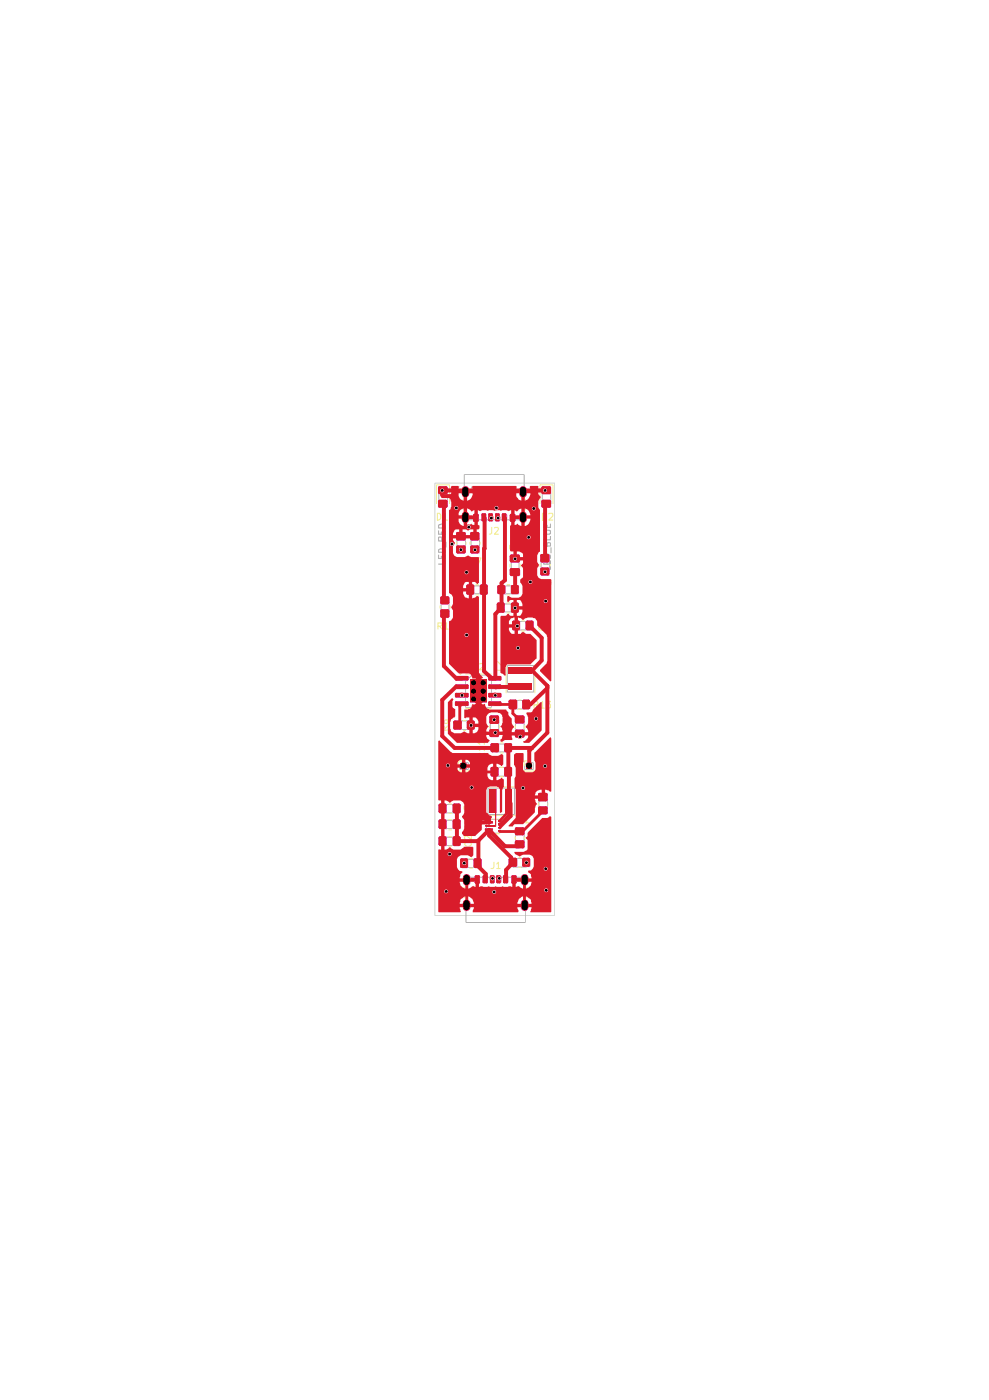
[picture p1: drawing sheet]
<svg xmlns="http://www.w3.org/2000/svg" width="148mm" height="210mm" viewBox="0 0 148 210" stroke-linecap="round" stroke-linejoin="round" font-family="sans-serif">
<path d="M65.2 72.4h17.9v64.9h-17.9z" fill="none" stroke="#d0d2cd" stroke-width=".15"/>
<g fill="none" stroke="#afafaf" stroke-width=".15">
<path d="M65.7 73.5h1l.3 .4v1.7h-1.3zM69.6 71.2h8.9v6.7h-8.9zM81.2 73.5h1l.3 .4v1.7h-1.3zM66.1 90h1.2v2.1h-1.2zM68.5 80.5h1.2v1.9h-1.2zM70.5 87.8h2v1.2h-2zM70.6 80.5h1.2v1.9h-1.2zM75.1 87.8h2.1v1.2h-2.1zM75.1 90.6h2.1v1.1h-2.1zM76 99.8h4v4h-4zM76.6 83.8h1.2v2h-1.2zM77.3 93.2h2.1v1.2h-2.1z"/>
<path d="M81.1 83.8h1.2v1.9h-1.2zM68.5 108.1h2.1v1.2h-2.1zM69.1 114.3h1v1.1h-1.2v-.7zM69.7 102.2l1-1h2.9v4.8h-3.9zM73.1 118.2h4v3.9h-4zM73.4 107.9h1.3v2h-1.3zM74.1 115.1h2.1v1.3h-2.1zM74.2 111.5h2v1.2h-2zM76.8 105h2.1v1.3h-2.1zM77.3 108h1.2v1.9h-1.2zM78.6 114.7l.4-.4h.9v1.1h-1.3zM80.7 119.5h1.3v2h-1.3z"/>
<path d="M66.4 120.6h2v1.3h-2zM66.4 123h2v1.2h-2zM66.4 125.5h2v1.3h-2zM69.6 128.8h2v1.3h-2zM69.8 131.5h8.9v6.8h-8.9zM72.9 123.4l.5-.5h1.5v2h-2zM76.8 128.7h2.1v1.3h-2.1zM77.3 124.7h1.2v1.9h-1.2z"/>
</g>
<g fill="none" stroke="#afafaf" stroke-width=".17">
<path d="M65.7 79.6v.5h1v-.5M65.8 78.7l.3-.1 .4 .1 .2 .2v.3h-1zM66.1 79.8v.3M70.7 73l.1 .9 .5-.1v-.8M72.3 73h-.5l-.1 .2 .1 .2 .4 .1 .1 .2-.1 .2h-.5M72.7 73.4h.5v-.3l-.5-.1v.9h.5l.1-.2-.2-.3M73.5 74.1h.8M73.7 74.3v.8l-.4 .2M74.1 74.3h.5l.1 .1-.1 .3-.5 .6h.6M75.1 73.1l-.5-.1-.2 .4 .2 .5 .5-.1M75.3 74.1h.7M76.3 73v.9"/>
<path d="M77.3 73v.9l-.6-.9v.9M81.4 79.5l1.1 .1v.4l-1.1 .1M81.4 78.6v.5h1.1v-.5M82 78.7v.4M65.7 83.2v.5h1v-.5M65.7 82.5l.3-.2h.5l.1 .2 .1 .3h-1zM66.1 83.4v.3M66.2 81.1l-.1-.6h-.3l-.1 .6h1M66.7 84.1v.5h-1M66.7 80.5l-.5 .4M66.8 81.3v.7M81.4 84.1v.5h1.1v-.5"/>
<path d="M81.4 83.4l.3-.3h.3l.5 .2v.4h-1.1zM82 81.5v-.1h.5v.5h-1.1v-.4l.4-.1 .2 .1v.4M82 84.2v.4M82.5 84.9v.4h-1.1M82.5 80.4v.5h-1.1M82.5 82.1v.8M71 103v1l.1 .1 .4-.1v-1M71.9 103.1h.1a.33 .33 0 0 1 .5 .1v.2l-.6 .7h.6M72.4 119.4v.4h-1M72.4 118.8h-1l.3 .2M72.4 118.5v.5M70.3 133.3v.9l.1 .2h.2l.3-.3v-.8"/>
<path d="M71.8 133.3l-.5 .1v.3l.5 .2v.3l-.2 .2-.3-.1M72.2 133.8h.4l.2-.3-.2-.2h-.4v1.1h.4l.2-.2v-.3l-.2-.1M73 134.5h.7M73.9 135.2v.8l-.2 .2h-.2M74.3 135.6l.3-.4v1M74.3 136.2h.5M74.6 133.4l-.4-.1-.2 .3v.5l.2 .2 .2 .1 .2-.2M74.8 134.5h.7M75.8 133.4l.1-.1 .5 .1v.8l-.2 .2h-.3a.67 .67 0 0 1-.1-1zM76.8 133.3v.8l.2 .3h.2l.2-.2v-.9M77.7 133.3h.6M78 133.3v1.1"/>
</g>
<path d="M74.8 88h.6v.8h-.6z" fill="#b89f99"/>
<path d="M74.8 88h.6v.8h-.6z" fill="none" stroke="#b89f99" stroke-width=".51"/>
<path d="M76.6 83.4h1v.7h-1z" fill="#b89f99"/>
<path d="M76.6 83.4h1v.7h-1z" fill="none" stroke="#b89f99" stroke-width=".51"/>
<path d="M81.2 85.3h.8v.7h-.8z" fill="#b89f99"/>
<path d="M81.2 85.3h.8v.7h-.8z" fill="none" stroke="#b89f99" stroke-width=".51"/>
<path d="M76.6 85.4h1v.7h-1z" fill="#b89f99"/>
<path d="M76.6 85.4h1v.7h-1z" fill="none" stroke="#b89f99" stroke-width=".51"/>
<path d="M81.2 83.3h.8v.8h-.8z" fill="#b89f99"/>
<path d="M81.2 83.3h.8v.8h-.8z" fill="none" stroke="#b89f99" stroke-width=".51"/>
<path d="M76.8 88h.7v.8h-.7z" fill="#b89f99"/>
<path d="M76.8 88h.7v.8h-.7z" fill="none" stroke="#b89f99" stroke-width=".51"/>
<path d="M68.6 82h.9v.7h-.9z" fill="#b89f99"/>
<path d="M68.6 82h.9v.7h-.9z" fill="none" stroke="#b89f99" stroke-width=".51"/>
<path d="M68.6 80h.9v.8h-.9z" fill="#b89f99"/>
<path d="M68.6 80h.9v.8h-.9z" fill="none" stroke="#b89f99" stroke-width=".51"/>
<path d="M70.7 82h.8v.7h-.8z" fill="#b89f99"/>
<path d="M70.7 82h.8v.7h-.8z" fill="none" stroke="#b89f99" stroke-width=".51"/>
<path d="M70.7 80h.8v.8h-.8z" fill="#b89f99"/>
<path d="M70.7 80h.8v.8h-.8z" fill="none" stroke="#b89f99" stroke-width=".51"/>
<path d="M74.7 90.6h.7v1h-.7z" fill="#b89f99"/>
<path d="M74.7 90.6h.7v1h-.7z" fill="none" stroke="#b89f99" stroke-width=".51"/>
<path d="M79 93.3h.7v.9h-.7z" fill="#b89f99"/>
<path d="M79 93.3h.7v.9h-.7z" fill="none" stroke="#b89f99" stroke-width=".51"/>
<path d="M77 93.3h.6v.9h-.6z" fill="#b89f99"/>
<path d="M77 93.3h.6v.9h-.6z" fill="none" stroke="#b89f99" stroke-width=".51"/>
<path d="M76.8 90.6h.7v1h-.7z" fill="#b89f99"/>
<path d="M76.8 90.6h.7v1h-.7z" fill="none" stroke="#b89f99" stroke-width=".51"/>
<path d="M65.9 75.2h.9v.7h-.9z" fill="#b89f99"/>
<path d="M65.9 75.2h.9v.7h-.9z" fill="none" stroke="#b89f99" stroke-width=".51"/>
<path d="M73.3 77.1h.4v.9h-.4z" fill="#b89f99"/>
<path d="M73.3 77.1h.4v.9h-.4z" fill="none" stroke="#b89f99" stroke-width=".34"/>
<path d="M65.9 73.2h.9v.6h-.9z" fill="#b89f99"/>
<path d="M65.9 73.2h.9v.6h-.9z" fill="none" stroke="#b89f99" stroke-width=".51"/>
<path d="M69.7 77.3v.6" fill="none" stroke="#b89f99" stroke-width="1.1"/>
<path d="M71 77.2h.5v.8h-.5z" fill="#b89f99"/>
<path d="M71.1 77.3h.4v.7h-.4z" fill="none" stroke="#b89f99" stroke-width=".42"/>
<path d="M72.3 77.1h.3v.9h-.3z" fill="#b89f99"/>
<path d="M72.3 77.1h.3v.9h-.3z" fill="none" stroke="#b89f99" stroke-width=".34"/>
<path d="M69.7 73.4v.6" fill="none" stroke="#b89f99" stroke-width="1.1"/>
<path d="M75.4 77.1h.3v.9h-.3z" fill="#b89f99"/>
<path d="M75.4 77.1h.3v.9h-.3z" fill="none" stroke="#b89f99" stroke-width=".34"/>
<path d="M81.4 73.2h.9v.6h-.9z" fill="#b89f99"/>
<path d="M81.4 73.2h.9v.6h-.9z" fill="none" stroke="#b89f99" stroke-width=".51"/>
<path d="M78.4 77.3v.6" fill="none" stroke="#b89f99" stroke-width="1.1"/>
<path d="M76.5 77.2h.5v.8h-.5z" fill="#b89f99"/>
<path d="M76.6 77.3h.4v.7h-.4z" fill="none" stroke="#b89f99" stroke-width=".42"/>
<path d="M81.4 75.2h.9v.7h-.9z" fill="#b89f99"/>
<path d="M81.4 75.2h.9v.7h-.9z" fill="none" stroke="#b89f99" stroke-width=".51"/>
<path d="M74.3 77.1h.4v.9h-.4z" fill="#b89f99"/>
<path d="M74.3 77.1h.4v.9h-.4z" fill="none" stroke="#b89f99" stroke-width=".34"/>
<path d="M78.4 73.4v.6" fill="none" stroke="#b89f99" stroke-width="1.1"/>
<path d="M72.1 87.9h.7v1h-.7z" fill="#b89f99"/>
<path d="M72.1 87.9h.7v1h-.7z" fill="none" stroke="#b89f99" stroke-width=".51"/>
<path d="M70.1 87.9h.7v1h-.7z" fill="#b89f99"/>
<path d="M70.1 87.9h.7v1h-.7z" fill="none" stroke="#b89f99" stroke-width=".51"/>
<path d="M66.2 91.6h.9v.8h-.9z" fill="#b89f99"/>
<path d="M66.2 91.6h.9v.8h-.9z" fill="none" stroke="#b89f99" stroke-width=".51"/>
<path d="M66.2 89.7h.9v.6h-.9z" fill="#b89f99"/>
<path d="M66.2 89.7h.9v.6h-.9z" fill="none" stroke="#b89f99" stroke-width=".51"/>
<path d="M68.1 123.1h.6v.9h-.6z" fill="#b89f99"/>
<path d="M68.1 123.1h.6v.9h-.6z" fill="none" stroke="#b89f99" stroke-width=".51"/>
<path d="M68.1 120.7h.6v1h-.6z" fill="#b89f99"/>
<path d="M68.1 120.7h.6v1h-.6z" fill="none" stroke="#b89f99" stroke-width=".51"/>
<path d="M66 120.7h.6v1h-.6z" fill="#b89f99"/>
<path d="M66 120.7h.6v1h-.6z" fill="none" stroke="#b89f99" stroke-width=".51"/>
<path d="M68.1 125.6h.6v1h-.6z" fill="#b89f99"/>
<path d="M68.1 125.6h.6v1h-.6z" fill="none" stroke="#b89f99" stroke-width=".51"/>
<path d="M66 125.6h.6v1h-.6z" fill="#b89f99"/>
<path d="M66 125.6h.6v1h-.6z" fill="none" stroke="#b89f99" stroke-width=".51"/>
<path d="M66 123.1h.6v.9h-.6z" fill="#b89f99"/>
<path d="M66 123.1h.6v.9h-.6z" fill="none" stroke="#b89f99" stroke-width=".51"/>
<path d="M72.7 123.2h.4v.2h-.4z" fill="#b89f99"/>
<path d="M72.7 123.2h.4v.2h-.4z" fill="none" stroke="#b89f99" stroke-width=".17"/>
<path d="M72.7 123.8h.5v.1h-.5z" fill="#b89f99"/>
<path d="M72.8 123.8h.5v.1h-.5z" fill="none" stroke="#b89f99" stroke-width=".15"/>
<path d="M73.4 123.2h.3v.2h-.3z" fill="#b89f99"/>
<path d="M73.4 123.2h.3v.2h-.3z" fill="none" stroke="#b89f99" stroke-width=".17"/>
<path d="M73.4 124.3h.3v.2h-.3z" fill="#b89f99"/>
<path d="M73.4 124.3h.3v.2h-.3z" fill="none" stroke="#b89f99" stroke-width=".17"/>
<path d="M73.5 123.8h.6v.1h-.6z" fill="#b89f99"/>
<path d="M73.5 123.8h.6v.1h-.6z" fill="none" stroke="#b89f99" stroke-width=".15"/>
<path d="M74.7 124h.3v.1h-.3z" fill="#b89f99"/>
<path d="M74.7 124.1h.4v.1h-.4z" fill="none" stroke="#b89f99" stroke-width=".15"/>
<path d="M72.7 124.3h.4v.2h-.4z" fill="#b89f99"/>
<path d="M72.7 124.3h.4v.2h-.4z" fill="none" stroke="#b89f99" stroke-width=".17"/>
<path d="M74.7 123.5h.3v.2h-.3z" fill="#b89f99"/>
<path d="M74.7 123.6h.4v.1h-.4z" fill="none" stroke="#b89f99" stroke-width=".15"/>
<path d="M80.9 121.2h.9v.6h-.9z" fill="#b89f99"/>
<path d="M80.9 121.2h.9v.6h-.9z" fill="none" stroke="#b89f99" stroke-width=".51"/>
<path d="M77.4 126.2h.9v.7h-.9z" fill="#b89f99"/>
<path d="M77.4 126.2h.9v.7h-.9z" fill="none" stroke="#b89f99" stroke-width=".51"/>
<path d="M74.7 124.5h.3v.1h-.3z" fill="#b89f99"/>
<path d="M74.7 124.6h.4v.1h-.4z" fill="none" stroke="#b89f99" stroke-width=".15"/>
<path d="M77.4 124.3h.9v.7h-.9z" fill="#b89f99"/>
<path d="M77.4 124.3h.9v.7h-.9z" fill="none" stroke="#b89f99" stroke-width=".51"/>
<path d="M74.7 123h.3v.2h-.3z" fill="#b89f99"/>
<path d="M74.7 123.1h.4v.1h-.4z" fill="none" stroke="#b89f99" stroke-width=".15"/>
<path d="M69.9 131.6v.6" fill="none" stroke="#b89f99" stroke-width="1.1"/>
<path d="M73.6 131.4h.3v.8h-.3z" fill="#b89f99"/>
<path d="M73.6 131.4h.3v.8h-.3z" fill="none" stroke="#b89f99" stroke-width=".34"/>
<path d="M69.2 128.9h.6v1h-.6z" fill="#b89f99"/>
<path d="M69.2 128.9h.6v1h-.6z" fill="none" stroke="#b89f99" stroke-width=".51"/>
<path d="M72.5 131.4h.4v.8h-.4z" fill="#b89f99"/>
<path d="M72.5 131.4h.4v.8h-.4z" fill="none" stroke="#b89f99" stroke-width=".34"/>
<path d="M71.2 128.9h.7v1h-.7z" fill="#b89f99"/>
<path d="M71.2 128.9h.7v1h-.7z" fill="none" stroke="#b89f99" stroke-width=".51"/>
<path d="M71.3 131.4h.3v.8h-.3z" fill="#b89f99"/>
<path d="M71.3 131.4h.4v.9h-.4z" fill="none" stroke="#b89f99" stroke-width=".42"/>
<path d="M69.9 135.4v.6" fill="none" stroke="#b89f99" stroke-width="1.1"/>
<path d="M75.5 131.4h.4v.8h-.4z" fill="#b89f99"/>
<path d="M75.5 131.4h.4v.8h-.4z" fill="none" stroke="#b89f99" stroke-width=".34"/>
<path d="M78.5 128.9h.7v.8h-.7z" fill="#b89f99"/>
<path d="M78.5 128.9h.7v.8h-.7z" fill="none" stroke="#b89f99" stroke-width=".51"/>
<path d="M76.8 131.4h.3v.8h-.3z" fill="#b89f99"/>
<path d="M76.8 131.4h.4v.9h-.4z" fill="none" stroke="#b89f99" stroke-width=".42"/>
<path d="M74.5 131.4h.3v.8h-.3z" fill="#b89f99"/>
<path d="M74.5 131.4h.3v.8h-.3z" fill="none" stroke="#b89f99" stroke-width=".34"/>
<path d="M78.6 131.6v.6" fill="none" stroke="#b89f99" stroke-width="1.1"/>
<path d="M76.5 128.9h.7v.8h-.7z" fill="#b89f99"/>
<path d="M76.5 128.9h.7v.8h-.7z" fill="none" stroke="#b89f99" stroke-width=".51"/>
<path d="M78.6 135.4v.6" fill="none" stroke="#b89f99" stroke-width="1.1"/>
<path d="M80.9 119.1h.9v.8h-.9z" fill="#b89f99"/>
<path d="M80.9 119.1h.9v.8h-.9z" fill="none" stroke="#b89f99" stroke-width=".51"/>
<g fill="#b89f99">
<path d="M73.3 118.4h1v3.4h-1z"/>
<path d="M75.8 115.2h.7v1h-.7z"/>
</g>
<path d="M75.8 115.2h.7v1h-.7z" fill="none" stroke="#b89f99" stroke-width=".51"/>
<path d="M73.7 115.2h.7v1h-.7z" fill="#b89f99"/>
<path d="M73.7 115.2h.7v1h-.7z" fill="none" stroke="#b89f99" stroke-width=".51"/>
<g fill="#b89f99">
<path d="M75.7 118.4h1v3.4h-1z"/>
<path d="M77.4 109.6h.9v.7h-.9z"/>
</g>
<path d="M77.4 109.6h.9v.7h-.9z" fill="none" stroke="#b89f99" stroke-width=".51"/>
<path d="M77.4 107.5h.9v.7h-.9z" fill="#b89f99"/>
<path d="M77.4 107.5h.9v.7h-.9z" fill="none" stroke="#b89f99" stroke-width=".51"/>
<path d="M73.6 109.6h.9v.6h-.9z" fill="#b89f99"/>
<path d="M73.6 109.6h.9v.6h-.9z" fill="none" stroke="#b89f99" stroke-width=".51"/>
<path d="M75.8 111.7h.7v.8h-.7z" fill="#b89f99"/>
<path d="M75.8 111.7h.7v.8h-.7z" fill="none" stroke="#b89f99" stroke-width=".51"/>
<path d="M73.7 111.7h.8v.8h-.8z" fill="#b89f99"/>
<path d="M73.7 111.7h.8v.8h-.8z" fill="none" stroke="#b89f99" stroke-width=".51"/>
<path d="M73.6 107.5h.9v.8h-.9z" fill="#b89f99"/>
<path d="M73.6 107.5h.9v.8h-.9z" fill="none" stroke="#b89f99" stroke-width=".51"/>
<path d="M76.5 105.2h.7v.9h-.7z" fill="#b89f99"/>
<path d="M76.5 105.2h.7v.9h-.7z" fill="none" stroke="#b89f99" stroke-width=".51"/>
<path d="M73.3 104.1h1.6v.3h-1.6z" fill="#b89f99"/>
<path d="M73.3 104.1h1.6v.3h-1.6z" fill="none" stroke="#b89f99" stroke-width=".34"/>
<path d="M73.3 101.5h1.6v.4h-1.6z" fill="#b89f99"/>
<path d="M73.3 101.5h1.6v.4h-1.6z" fill="none" stroke="#b89f99" stroke-width=".34"/>
<path d="M73.3 102.8h1.6v.3h-1.6z" fill="#b89f99"/>
<path d="M73.3 102.8h1.6v.3h-1.6z" fill="none" stroke="#b89f99" stroke-width=".34"/>
<path d="M78.5 105.2h.7v.9h-.7z" fill="#b89f99"/>
<path d="M78.5 105.2h.7v.9h-.7z" fill="none" stroke="#b89f99" stroke-width=".51"/>
<g fill="#b89f99">
<path d="M76.2 100.1h3.5v.9h-3.5z"/>
<path d="M76.2 102.4h3.5v1h-3.5z"/>
<path d="M73.3 105.3h1.6v.4h-1.6z"/>
</g>
<path d="M73.3 105.3h1.6v.4h-1.6z" fill="none" stroke="#b89f99" stroke-width=".34"/>
<path d="M68.3 102.8h1.7v.3h-1.7z" fill="#b89f99"/>
<path d="M68.3 102.8h1.7v.3h-1.7z" fill="none" stroke="#b89f99" stroke-width=".34"/>
<path d="M68.3 101.5h1.7v.4h-1.7z" fill="#b89f99"/>
<path d="M68.3 101.5h1.7v.4h-1.7z" fill="none" stroke="#b89f99" stroke-width=".34"/>
<path d="M72 104h.5v.8h-.5z" fill="#b89f99"/>
<path d="M72 104h.5v.8h-.5z" fill="none" stroke="#b89f99" stroke-width=".51"/>
<path d="M72 102.4h.5v.8h-.5z" fill="#b89f99"/>
<path d="M72 102.4h.5v.8h-.5z" fill="none" stroke="#b89f99" stroke-width=".51"/>
<path d="M70.8 104h.5v.8h-.5z" fill="#b89f99"/>
<path d="M70.8 104h.5v.8h-.5z" fill="none" stroke="#b89f99" stroke-width=".51"/>
<path d="M70.8 102.4h.5v.8h-.5z" fill="#b89f99"/>
<path d="M70.8 102.4h.5v.8h-.5z" fill="none" stroke="#b89f99" stroke-width=".51"/>
<path d="M68.3 104.1h1.7v.3h-1.7z" fill="#b89f99"/>
<path d="M68.3 104.1h1.7v.3h-1.7z" fill="none" stroke="#b89f99" stroke-width=".34"/>
<path d="M68.2 108.3h.7v.8h-.7z" fill="#b89f99"/>
<path d="M68.2 108.3h.7v.8h-.7z" fill="none" stroke="#b89f99" stroke-width=".51"/>
<path d="M68.3 105.3h1.7v.4h-1.7z" fill="#b89f99"/>
<path d="M68.3 105.3h1.7v.4h-1.7z" fill="none" stroke="#b89f99" stroke-width=".34"/>
<path d="M70.2 108.3h.7v.8h-.7z" fill="#b89f99"/>
<path d="M70.2 108.3h.7v.8h-.7z" fill="none" stroke="#b89f99" stroke-width=".51"/>
<g fill="none" stroke="#f3ed95" stroke-width=".15">
<path d="M65.4 75.6v-2.9h2v2.9M69.4 74.8v1.7M78.7 74.8v1.7M80.9 75.6v-2.9h1.9v2.9M65.9 90.8v.4M68.4 81.2v.5M69.8 81.2v.5M70.4 81.2v.5M71.2 89.2h.6M71.2 87.7h.6M71.9 81.2v.5M75.9 89.2h.5"/>
<path d="M75.9 87.7h.5M76.4 84.5v.5M77.9 84.5v.5M80.9 84.5v.5M82.4 84.5v.5M68.8 100.9h.4l-.2 .2z"/>
</g>
<g fill="none" stroke="#f3ed95" stroke-width=".17">
<path d="M65.5 77h.4l.1 .2v.5l-.3 .3h-.2zM66.5 77.2l.2-.2v1M66.5 78h.6M73.7 79.1v.8l-.4 .2M74.1 79.2l.5-.1 .1 .1-.1 .3-.5 .6h.6M81.3 77h.4a.58 .58 0 0 1 .2 .6 .58 .58 0 0 1-.6 .4zM82.2 77h.1h.5v.4l-.6 .6h.6M68.4 84.2h.4l.2-.2v-.2l-.3-.1h-.3v1M68.4 88.7l-.1 .5 .1 .1 .3 .1 .5-.1 .1-.1-.1-.5M68.6 87.9h.7M68.7 84.2l.3 .5M68.9 87.8v.6l-.7-.3"/>
<path d="M69.8 83.7h-.2a.7 .7 0 0 0-.1 1h.3l.1-.2v-.3l-.1-.1h-.4l-.1 .1M70.5 84.2h.5v-.5h-.5v1M70.7 84.2l.3 .5M70.9 99.5l.1 .9h.4l.1-.9M71.4 83.7h.7l-.5 1M71.9 99.6v-.1h.4l.2 .2-.7 .7h.7M77 81.6l-.3-.1-.3 .3v.5l.3 .2h.3M77.9 81.5h-.5v.5h.5v.5h-.2h-.3M78.7 87.2h.7M78.9 89.6l-.1-.5h-.3l-.1 .5h1M79.1 87.1v.6l-.8-.2M79.4 88.4h-1l.3 .2"/>
<path d="M79.4 89.1l-.5 .3M79.4 88.1v.5M81 87.5h.4l.1-.5h-.5v1M81.2 87.5l.3 .5M82.5 87.4l-.1 .1h-.4v-.5h.3l.2 .1v.4l-.1 .4-.4 .1"/>
</g>
<path d="M68.7 100.8h.5l-.3 .3z" fill="#f3ed95"/>
<g fill="none" stroke="#f3ed95" stroke-width=".15">
<path d="M67.4 90.8v.4M75.8 99.6v4.3M75.9 91.9h.5M75.9 90.4h.5M78.1 94.6h.5M78.1 93.1h.5M80.1 99.6v4.3M69.4 109.5h.4M69.4 108h.4M69.7 101h3.9M69.7 106.2h3.9M73.4 108.8v.4"/>
<path d="M74.8 108.8v.4M77.2 108.8v.5M77.7 104.9h.4M77.7 106.4h.4M78.6 108.8v.5M67.2 125.4h.5M67.2 126.9h.5M67.2 122h.5M69.6 133v1.7M70.3 128.7h.5M70.3 130.2h.5M72.2 123.1l.3-.3v.3z"/>
<path d="M72.5 123.1h.1M72.9 125h2M72.9 122.8h2M72.9 122.3h4.4M77.2 125.4v.5M77.7 128.6h.4M77.7 130.1h.4M78.6 125.4v.5M79 133v1.7M80.6 120.4v.4M82.1 120.4v.4"/>
</g>
<g fill="none" stroke="#f3ed95" stroke-width=".17">
<path d="M65.6 93.9h.4l.2-.2-.1-.3h-.5v.9M65.9 93.9l.3 .4M66.5 93.6l.4-.2v.9M66.5 94.3h.6M67.6 93.4h.4l.1 .2-.1 .7h-.4v-.1a.6 .6 0 0 1 0-.8zM75.2 99.2v.6l-.6-.6h-.3l-.1 .2 .1 .4M78.4 90.9v-.6l.3 .4 .1-.4h.4l.2 .2v.3l-.2 .1M78.5 91.3l-.1 .4 .3 .2h.5l.2-.4-.2-.2M80.8 93.9a.46 .46 0 0 0 .1 .6 .46 .46 0 0 0 .6-.1 .33 .33 0 0 0 .1-.5M81.7 93.3l-1-.4v.7M66.5 108.1l.1-.2 .5 .1-.1 .5h-.4l-.1-.4-.1-.2-.3 .1 .1 .5h.2l.1-.2M66.6 109.5l-.1-.6h-.3l-.1 .6h1"/>
<path d="M67.1 108.9l-.5 .3M75.2 100.1v.4h-1M75.8 110.2v-.6h-.4l-.1 .6h1M76.3 108.9h-1l.3 .2M76.3 107.6v.7l-.7-.7h-.2a.4 .4 0 0 0 0 .6M76.3 109.6l-.5 .3M76.3 108.6v.5M79.2 108.2v.3a.74 .74 0 0 0 1 .1v-.4l-.5-.1-.1 .5 .2 .1M79.2 109.1v.3l.2 .2h.5l.3-.1-.1-.4M80 105.7h.5l.1-.4-.2-.1h-.4v1M80.3 105.7l.3 .5M80.9 105.4l.3-.1 .1-.1v1"/>
<path d="M80.9 106.2h.6M81.9 105.2h.6l-.4 .3h.2l.2 .2v.4l-.2 .1-.4-.1M67.2 129.2v-.6l.4 .3v-.1l.1-.2 .5 .1v.5h-.1M67.7 130.1l-.1-.5-.1-.1-.3 .1v.5h1M68.2 129.5l-.5 .4M69.7 126.2a.49 .49 0 0 0 .1 .7 .49 .49 0 0 0 .6-.1l.2-.1-.1-.5M70.6 125.3v.6l-.7-.6-.3 .2 .1 .4M70.8 121.4v.9l.1 .1h.3l.2-.1v-.9M71.8 121.8l.3-.4v1M71.8 122.4h.5M74 129.3v.7l-.2 .2h-.2M74.4 129.5l.3-.2v.9"/>
<path d="M74.4 130.2h.5M77.7 122.9h.4l.1-.5-.5-.1v1.1M77.9 122.9l.3 .5M78.7 122.6l.2-.3v1.1M78.7 123.4h.5M80.6 128.5h.7M80.8 130v-.5l-.4-.1-.1 .1v.5h1M80.9 128.4v.5l-.6-.1M81.3 129.4l-.5 .3"/>
</g>
<path d="M72.1 123l.4-.2v.2z" fill="#f3ed95"/>
<g fill="none" stroke="#f3ed95" stroke-width=".17">
<path d="M71.5 116a.46 .46 0 0 0 .1 .6 .46 .46 0 0 0 .6-.1 .33 .33 0 0 0 .1-.5M72.1 113.5v-.5l-.3-.1-.3 .2v.4h1.1M72.4 115.3h-1l.3 .3M72.4 115v.6M72.6 112.3h-1.1l.4 .2M72.6 111.3h-1.1l.4 .3M72.6 112.9l-.5 .4M72.6 111v.6M72.6 112v.5M80.6 117.6l.5-.1 .1-.2-.2-.2h-.4v.9M80.9 117.6l.3 .4M81.5 117.2l.5-.1 .1 .2-.1 .2-.5 .5h.6"/>
<path d="M69.6 120.9h-.1v.4l.4 .2 .5-.2v-.4M69.7 123.9l-.1 .4 .2 .2h.6l.1-.2-.1-.4M69.9 120.1v-.1l.2-.1 .3 .1v.4l-.1 .1-.4-.1v-.3l-.1-.2-.3 .1v.4l.3 .1 .1-.2M70 122.9l.2 .2-.1 .3h-.4h-.1l.1-.5h.7l.1 .2v.3"/>
</g>
<path d="M68.7 115.4v.2h1.5v-.2M69.5 114.1h-.8v.8M72.9 118h4.4M74.9 116.5h.5M74.9 115h.5M75 112.9h.4M75 111.4h.4M78.5 115.4v.2h1.6v-.2M79.3 114.1h-.8v.8M67.2 120.5h.5M67.2 124.4h.5M67.2 122.9h.5" fill="none" stroke="#f3ed95" stroke-width=".15"/>
<path d="M66.7 115.3l.1-.2a.42 .42 0 0 1 .4-.2 .42 .42 0 0 1 .4 .3v.6h-1.6l.1-.7 .4-.1 .1 .1 .1 .7M67 113.1v1.2M80.9 113.5h1.1M81.2 115.1a.45 .45 0 0 1 .4-.4 .45 .45 0 0 1 .4 .3v.6h-1.5l.1-.7 .2-.1 .4 .1v.7M81.4 112.9v1.1" fill="none" stroke="#f3ed95" stroke-width=".34"/>
<g fill="#e85bff">
<path d="M69.5 135.1l.2-.2a.72 .72 0 0 1 .8 .4v1l-.6 .3-.5-.3z"/>
<path d="M78.1 135.1l.3-.2h.4l.3 .4v1l-.5 .3-.6-.3z"/>
<path d="M69.5 131.3l.2-.2a.72 .72 0 0 1 .8 .3v1.1a.62 .62 0 0 1-.6 .3 .62 .62 0 0 1-.5-.3z"/>
<path d="M78.1 131.3l.3-.2h.4l.2 .2 .1 1.2a.62 .62 0 0 1-.5 .3 .62 .62 0 0 1-.6-.3z"/>
<path d="M71.1 131.4l.1-.1 .7 .1v1l-.1 .1-.7-.1z"/>
<path d="M72.3 131.4l.1-.1 .7 .1v1l-.1 .1-.7-.1z"/>
<path d="M73.4 131.3l.7 .1v1l-.6 .1-.1-.2z"/>
<path d="M74.4 131.4l.7-.1v1l-.1 .2-.6-.1z"/>
<path d="M75.4 131.4l.1-.1 .7 .1v1l-.1 .1-.7-.1z"/>
<path d="M76.6 131.4l.1-.1 .7 .1v1l-.1 .1-.7-.1z"/>
<path d="M69 128.9l.1-.2h1v1.3l-.1 .2h-.8l-.2-.2z"/>
<path d="M71 128.9l.2-.2h.8l.2 .2v1.1l-.3 .2h-.7l-.2-.2z"/>
<path d="M76.4 128.7h.9h.1l.1 .2-.1 1.1h-1.1l-.1-1.1z"/>
<path d="M78.4 128.7h.9l.2 .1v1.1l-.1 .1h-1l-.1-.1v-1.1z"/>
<path d="M77.2 126.2l.1-.2h1.1l.2 .3-.1 .9h-1.2l-.1-.1z"/>
<path d="M65.7 125.6l.2-.2h.9l.1 .1v1.3l-.1 .1h-.9l-.1-.1z"/>
<path d="M67.9 125.6l.1-.2h.9l.1 .2v1.1l-.1 .2h-.9l-.1-.2z"/>
<path d="M77.2 124.2l.1-.1h1.2l.1 .1-.1 1-.1 .1h-1.1l-.1-.2z"/>
<path d="M74.6 124.5h.5v.3h-.5z"/>
<path d="M72.7 124.2h1.1l.1 .4h-1.2z"/>
<path d="M65.9 122.9h.9l.1 .1v1.3h-1.1l-.1-1.2z"/>
<path d="M67.9 123.1l.1-.2h.9l.1 .2v1.1v.1h-1.1v-.1z"/>
<path d="M74.6 124h.5v.2h-.5z"/>
<path d="M72.7 123.8h1.4v.2h-1.4z"/>
<path d="M74.6 123.6l.5-.1v.2h-.5z"/>
<path d="M72.7 123.2l.1-.1h1l.1 .4h-1.2z"/>
<path d="M74.6 123.1l.5-.1v.2h-.5z"/>
<path d="M80.8 120.9h1.1l.2 .2v.9l-.2 .1h-1.1l-.2-.1v-.9z"/>
<path d="M65.9 120.5h.9l.1 .1v1.3l-.1 .1h-.9l-.1-.1-.1-1.1z"/>
<path d="M67.9 120.7l.1-.2h.9l.1 .2v1.1l-.1 .2h-.9l-.1-.2z"/>
<path d="M73.4 118.4h1v3.5h-1z"/>
<path d="M75.7 118.4h1.1v3.5h-1.1z"/>
<path d="M80.8 118.9h1.1l.2 .2v.9l-.1 .1h-1.3l-.1-.1v-.9z"/>
<path d="M73.5 115.2l.2-.2h.8l.1 .1 .1 1.1-.2 .3h-.8l-.2-.2z"/>
<path d="M75.6 115.2l.1-.2h.9l.2 .2v1.1l-.2 .2h-.9l-.1-.2z"/>
<path d="M69 114.4h.9v.9h-.9z"/>
<path d="M78.9 114.4h.8v.9h-.8z"/>
<path d="M73.7 111.5h.9l.2 .1v1l-.2 .2h-.9l-.2-.2v-1z"/>
<path d="M75.7 111.5h.9l.2 .1v1l-.2 .2h-.9l-.1-.2v-1z"/>
<path d="M77.3 109.4h1.1l.2 .2v.8l-.2 .2h-1.1l-.1-.2z"/>
<path d="M73.5 109.3h1.1l.1 .1 .1 .9-.2 .2h-1.1l-.1-.1v-.9z"/>
<path d="M68 108.1h1.1v1.2l-.1 .1h-.9l-.2-.1v-1.1z"/>
<path d="M70.1 108.1h1l.1 .1v1.1l-.2 .1h-.9l-.1-.1v-1.1z"/>
<path d="M73.4 107.5l.1-.2h1.1l.2 .3-.1 .9h-1.3v-.1z"/>
<path d="M77.2 107.5l.1-.2 1.2 .1 .1 .1v.9l-.1 .1h-1.2l-.1-.1z"/>
<path d="M76.3 105l.1-.1h.9l.1 .1 .1 .2-.1 1.1h-1.1l-.1-.2z"/>
<path d="M78.3 105.1l.1-.2h.9l.2 .2v1.1l-.1 .1h-1l-.1-.1z"/>
<path d="M68.3 105.3h1.8l.1 .5-.1 .1h-1.7z"/>
<path d="M73.2 105.4l.1-.1h1.8v.5l-.1 .1h-1.6l-.2-.1z"/>
<path d="M70.5 102h2.4v3.3h-2.4z"/>
<path d="M68.3 104h1.8l.1 .5-.1 .1h-1.7z"/>
<path d="M73.2 104.1l.1-.1h1.8v.5l-.1 .1h-1.6l-.2-.1z"/>
<path d="M76.2 102.5h3.5v.9h-3.5z"/>
<path d="M68.3 102.7h1.8l.1 .6h-.1h-1.7z"/>
<path d="M73.3 102.7h1.8v.6h-.1h-1.6h-.2z"/>
<path d="M68.3 101.5h1.8l.1 .5-.1 .1h-1.7z"/>
<path d="M73.2 101.6l.1-.1h1.8v.5l-.1 .1h-1.6l-.2-.1z"/>
<path d="M76.2 100.1h3.5v.9h-3.5z"/>
<path d="M76.8 93.3l.1-.2h.9l.1 .2v1.1v.1h-1.1v-.1z"/>
<path d="M78.9 93.2l.1-.1h.9l.1 .1v1.3h-1.1l-.1-.1z"/>
<path d="M66 91.6l.1-.1h1.2l.1 .1v.9l-.2 .2h-1l-.2-.2z"/>
<path d="M74.5 90.5l.2-.1 .9 .1v1.3l-.1 .1-1-.1z"/>
<path d="M76.6 90.6l.2-.2h.7l.3 .2v1.1l-.1 .1-.9 .1-.2-.2z"/>
<path d="M66.2 89.5h1l.2 .1v.9l-.2 .1h-1l-.2-.1v-.9z"/>
<path d="M69.9 87.8h.1h1h.1v1.2l-.1 .1-.9 .1-.2-.2z"/>
<path d="M72 87.8h1h.1v1.2l-.2 .2-.9-.1-.1-.2z"/>
<path d="M74.5 87.9l.2-.1h.9h.1v1.3h-1.1l-.1-.1z"/>
<path d="M76.6 87.9l.2-.1h.8l.2 .1v1.1l-.1 .1h-1l-.1-.1z"/>
<path d="M76.5 85.3l.2-.1 1.2 .1v.9l-.1 .2h-1.2l-.2-.2z"/>
<path d="M81 85.3l.2-.2h1.1v.1v1v.1h-1.1l-.2-.2z"/>
<path d="M76.6 83.2h1.2l.1 .2v.9l-.1 .1h-1.2l-.2-.3v-.7z"/>
<path d="M81.1 83.2l.1-.1 1.1 .1v1.1l-.1 .1-1.1-.1-.1-.1v-.9z"/>
<path d="M68.5 81.8h1.1l.2 .3v.7l-.2 .2h-1.1l-.1-.2v-.8z"/>
<path d="M70.7 81.8h1.1v.1v1v.1h-1.1l-.2-.2v-.8z"/>
<path d="M68.4 80l.1-.1h1.2l.1 .2-.1 .9-.1 .1h-1.1l-.1-.2z"/>
<path d="M70.5 80l.1-.1h1.2v1.1v.1h-1.1l-.2-.2z"/>
<path d="M69.4 76.8a.4 .4 0 0 1 .6 0l.3 .4v.7l-.3 .5h-.4l-.4-.4v-1z"/>
<path d="M77.9 77l.1-.2a.4 .4 0 0 1 .6 0l.4 .4v.7l-.4 .5h-.4l-.3-.2z"/>
<path d="M71 77l.7 .1v1.1l-.8-.1z"/>
<path d="M72.3 77h.5l.1 .2v.9v.1h-.7v-1.1z"/>
<path d="M73.2 77.1l.1-.1 .6 .1v1.1l-.7-.1z"/>
<path d="M74.2 77.1l.1-.1 .6 .1v1.1h-.7z"/>
<path d="M75.2 77.1l.6-.1 .2 .2-.1 1h-.7z"/>
<path d="M76.5 77l.7 .1v1.1l-.8-.1z"/>
<path d="M65.7 75.1h1.3h.1v.9l-.2 .2h-1.1l-.1-.2z"/>
<path d="M81.2 75.1h1.3h.1v.9l-.2 .2h-1.1l-.1-.2z"/>
<path d="M69.4 73a.4 .4 0 0 1 .6-.1l.3 .5v.7l-.3 .4h-.4l-.4-.2v-1.1z"/>
<path d="M77.9 73.2l.1-.2a.4 .4 0 0 1 .6-.1l.4 .5v.7l-.4 .4h-.4l-.3-.2z"/>
<path d="M65.7 73.1l.1-.2h1.1l.2 .2v.9l-.2 .1h-1.1l-.1-.1z"/>
<path d="M81.2 73.1l.1-.2h1.1l.2 .2v.9l-.2 .1h-1.1l-.1-.1z"/>
<path d="M81.2 83.4h.9v.7h-.9z"/>
</g>
<path d="M81.2 83.3h.8v.8h-.8z" fill="none" stroke="#e85bff" stroke-width=".51"/>
<path d="M76.7 85.5h1v.6h-1z" fill="#e85bff"/>
<path d="M76.6 85.4h1v.7h-1z" fill="none" stroke="#e85bff" stroke-width=".51"/>
<path d="M76.7 83.4h1v.7h-1z" fill="#e85bff"/>
<path d="M76.6 83.4h1v.7h-1z" fill="none" stroke="#e85bff" stroke-width=".51"/>
<path d="M81.2 85.4h.9v.7h-.9z" fill="#e85bff"/>
<path d="M81.2 85.3h.8v.7h-.8z" fill="none" stroke="#e85bff" stroke-width=".51"/>
<path d="M76.8 88h.7v.9h-.7z" fill="#e85bff"/>
<path d="M76.8 88h.7v.8h-.7z" fill="none" stroke="#e85bff" stroke-width=".51"/>
<path d="M77 93.3h.7v1h-.7z" fill="#e85bff"/>
<path d="M77 93.3h.6v.9h-.6z" fill="none" stroke="#e85bff" stroke-width=".51"/>
<path d="M76.8 90.6h.7v1.1h-.7z" fill="#e85bff"/>
<path d="M76.8 90.6h.7v1h-.7z" fill="none" stroke="#e85bff" stroke-width=".51"/>
<path d="M79 93.3h.7v1h-.7z" fill="#e85bff"/>
<path d="M79 93.3h.7v.9h-.7z" fill="none" stroke="#e85bff" stroke-width=".51"/>
<g fill="#e85bff">
<path d="M76.2 100.1h3.5v.9h-3.5z"/>
<path d="M80.9 121.2h.9v.7h-.9z"/>
</g>
<path d="M80.9 121.2h.9v.6h-.9z" fill="none" stroke="#e85bff" stroke-width=".51"/>
<path d="M68.2 108.3h.8v.9h-.8z" fill="#e85bff"/>
<path d="M68.2 108.3h.7v.8h-.7z" fill="none" stroke="#e85bff" stroke-width=".51"/>
<path d="M78.5 128.9h.7v.9h-.7z" fill="#e85bff"/>
<path d="M78.5 128.9h.7v.8h-.7z" fill="none" stroke="#e85bff" stroke-width=".51"/>
<path d="M69.7 73.4v.6M78.4 73.4v.6M78.4 77.3v.6" fill="none" stroke="#e85bff" stroke-width="1.1"/>
<path d="M70.7 80.1h.9v.7h-.9z" fill="#e85bff"/>
<path d="M70.7 80h.8v.8h-.8z" fill="none" stroke="#e85bff" stroke-width=".51"/>
<path d="M66.3 91.7h.8v.7h-.8z" fill="#e85bff"/>
<path d="M66.2 91.6h.9v.8h-.9z" fill="none" stroke="#e85bff" stroke-width=".51"/>
<path d="M66.3 89.7h.8v.7h-.8z" fill="#e85bff"/>
<path d="M66.2 89.7h.9v.6h-.9z" fill="none" stroke="#e85bff" stroke-width=".51"/>
<path d="M74.8 88h.7v.9h-.7z" fill="#e85bff"/>
<path d="M74.8 88h.6v.8h-.6z" fill="none" stroke="#e85bff" stroke-width=".51"/>
<path d="M65.9 73.2h.9v.7h-.9z" fill="#e85bff"/>
<path d="M65.9 73.2h.9v.6h-.9z" fill="none" stroke="#e85bff" stroke-width=".51"/>
<path d="M69.7 77.3v.6" fill="none" stroke="#e85bff" stroke-width="1.1"/>
<path d="M65.9 75.2h.9v.7h-.9z" fill="#e85bff"/>
<path d="M65.9 75.2h.9v.7h-.9z" fill="none" stroke="#e85bff" stroke-width=".51"/>
<path d="M68.6 80.1h1v.7h-1z" fill="#e85bff"/>
<path d="M68.6 80h.9v.8h-.9z" fill="none" stroke="#e85bff" stroke-width=".51"/>
<path d="M74.7 90.6h.7v1.1h-.7z" fill="#e85bff"/>
<path d="M74.7 90.6h.7v1h-.7z" fill="none" stroke="#e85bff" stroke-width=".51"/>
<path d="M72.3 77.2h.4v.8h-.4z" fill="#e85bff"/>
<path d="M72.3 77.1h.3v.9h-.3z" fill="none" stroke="#e85bff" stroke-width=".34"/>
<path d="M71.1 77.3h.4v.7h-.4z" fill="#e85bff"/>
<path d="M71.1 77.3h.4v.7h-.4z" fill="none" stroke="#e85bff" stroke-width=".42"/>
<path d="M73.4 77.2h.3v.8h-.3z" fill="#e85bff"/>
<path d="M73.3 77.1h.4v.9h-.4z" fill="none" stroke="#e85bff" stroke-width=".34"/>
<path d="M74.4 77.2h.3v.8h-.3z" fill="#e85bff"/>
<path d="M74.3 77.1h.4v.9h-.4z" fill="none" stroke="#e85bff" stroke-width=".34"/>
<path d="M68.6 82.1h1v.7h-1z" fill="#e85bff"/>
<path d="M68.6 82h.9v.7h-.9z" fill="none" stroke="#e85bff" stroke-width=".51"/>
<path d="M72.2 87.9h.7v1h-.7z" fill="#e85bff"/>
<path d="M72.1 87.9h.7v1h-.7z" fill="none" stroke="#e85bff" stroke-width=".51"/>
<path d="M70.7 82.1h.9v.7h-.9z" fill="#e85bff"/>
<path d="M70.7 82h.8v.7h-.8z" fill="none" stroke="#e85bff" stroke-width=".51"/>
<path d="M70.1 87.9h.7v1h-.7z" fill="#e85bff"/>
<path d="M70.1 87.9h.7v1h-.7z" fill="none" stroke="#e85bff" stroke-width=".51"/>
<path d="M75.4 77.2h.3v.8h-.3z" fill="#e85bff"/>
<path d="M75.4 77.1h.3v.9h-.3z" fill="none" stroke="#e85bff" stroke-width=".34"/>
<path d="M76.6 77.3h.4v.7h-.4z" fill="#e85bff"/>
<path d="M76.6 77.3h.4v.7h-.4z" fill="none" stroke="#e85bff" stroke-width=".42"/>
<path d="M81.4 73.2h.9v.7h-.9z" fill="#e85bff"/>
<path d="M81.4 73.2h.9v.6h-.9z" fill="none" stroke="#e85bff" stroke-width=".51"/>
<path d="M81.4 75.2h.9v.7h-.9z" fill="#e85bff"/>
<path d="M81.4 75.2h.9v.7h-.9z" fill="none" stroke="#e85bff" stroke-width=".51"/>
<g fill="#e85bff">
<path d="M78.9 114.4h.8v.9h-.8z"/>
<path d="M75.8 115.3h.7v.9h-.7z"/>
</g>
<path d="M75.8 115.2h.7v1h-.7z" fill="none" stroke="#e85bff" stroke-width=".51"/>
<path d="M73.8 115.3h.7v.9h-.7z" fill="#e85bff"/>
<path d="M73.7 115.2h.7v1h-.7z" fill="none" stroke="#e85bff" stroke-width=".51"/>
<g fill="#e85bff">
<path d="M73.4 118.4h1v3.5h-1z"/>
<path d="M80.9 119.2h.9v.7h-.9z"/>
</g>
<path d="M80.9 119.1h.9v.8h-.9z" fill="none" stroke="#e85bff" stroke-width=".51"/>
<g fill="#e85bff">
<path d="M75.7 118.4h1.1v3.5h-1.1z"/>
<path d="M78.5 105.2h.7v.9h-.7z"/>
</g>
<path d="M78.5 105.2h.7v.9h-.7z" fill="none" stroke="#e85bff" stroke-width=".51"/>
<path d="M70.2 108.3h.7v.9h-.7z" fill="#e85bff"/>
<path d="M70.2 108.3h.7v.8h-.7z" fill="none" stroke="#e85bff" stroke-width=".51"/>
<g fill="#e85bff">
<path d="M76.2 102.5h3.5v.9h-3.5z"/>
<path d="M73.4 105.4h1.6v.3h-1.6z"/>
</g>
<path d="M73.3 105.3h1.6v.4h-1.6z" fill="none" stroke="#e85bff" stroke-width=".34"/>
<path d="M73.6 107.6h.9v.7h-.9z" fill="#e85bff"/>
<path d="M73.6 107.5h.9v.8h-.9z" fill="none" stroke="#e85bff" stroke-width=".51"/>
<g fill="#e85bff">
<path d="M69 114.4h.9v.9h-.9z"/>
<path d="M76.5 105.2h.8v.9h-.8z"/>
</g>
<path d="M76.5 105.2h.7v.9h-.7z" fill="none" stroke="#e85bff" stroke-width=".51"/>
<path d="M73.6 109.6h.9v.7h-.9z" fill="#e85bff"/>
<path d="M73.6 109.6h.9v.6h-.9z" fill="none" stroke="#e85bff" stroke-width=".51"/>
<path d="M77.4 109.7h1v.7h-1z" fill="#e85bff"/>
<path d="M77.4 109.6h.9v.7h-.9z" fill="none" stroke="#e85bff" stroke-width=".51"/>
<path d="M73.8 111.7h.7v.9h-.7z" fill="#e85bff"/>
<path d="M73.7 111.7h.8v.8h-.8z" fill="none" stroke="#e85bff" stroke-width=".51"/>
<path d="M75.8 111.7h.7v.9h-.7z" fill="#e85bff"/>
<path d="M75.8 111.7h.7v.8h-.7z" fill="none" stroke="#e85bff" stroke-width=".51"/>
<path d="M77.4 107.6h1v.6h-1z" fill="#e85bff"/>
<path d="M77.4 107.5h.9v.7h-.9z" fill="none" stroke="#e85bff" stroke-width=".51"/>
<path d="M68.4 104.1h1.7v.3h-1.7z" fill="#e85bff"/>
<path d="M68.3 104.1h1.7v.3h-1.7z" fill="none" stroke="#e85bff" stroke-width=".34"/>
<path d="M73.4 101.6h1.6v.3h-1.6z" fill="#e85bff"/>
<path d="M73.3 101.5h1.6v.4h-1.6z" fill="none" stroke="#e85bff" stroke-width=".34"/>
<g fill="#e85bff">
<path d="M70.5 102h2.4v3.3h-2.4z"/>
<path d="M68.4 105.4h1.7v.3h-1.7z"/>
</g>
<path d="M68.3 105.3h1.7v.4h-1.7z" fill="none" stroke="#e85bff" stroke-width=".34"/>
<path d="M68.4 102.8h1.7v.4h-1.7z" fill="#e85bff"/>
<path d="M68.3 102.8h1.7v.3h-1.7z" fill="none" stroke="#e85bff" stroke-width=".34"/>
<path d="M73.4 102.8h1.6v.4h-1.6z" fill="#e85bff"/>
<path d="M73.3 102.8h1.6v.3h-1.6z" fill="none" stroke="#e85bff" stroke-width=".34"/>
<path d="M73.4 104.1h1.6v.3h-1.6z" fill="#e85bff"/>
<path d="M73.3 104.1h1.6v.3h-1.6z" fill="none" stroke="#e85bff" stroke-width=".34"/>
<path d="M68.4 101.6h1.7v.3h-1.7z" fill="#e85bff"/>
<path d="M68.3 101.5h1.7v.4h-1.7z" fill="none" stroke="#e85bff" stroke-width=".34"/>
<path d="M72.8 124.3h1v.2h-1z" fill="#e85bff"/>
<path d="M72.7 124.3h1v.2h-1z" fill="none" stroke="#e85bff" stroke-width=".17"/>
<path d="M71.2 129h.7v.9h-.7z" fill="#e85bff"/>
<path d="M71.2 128.9h.7v1h-.7z" fill="none" stroke="#e85bff" stroke-width=".51"/>
<path d="M72.8 123.2h1v.2h-1z" fill="#e85bff"/>
<path d="M72.7 123.2h1v.2h-1z" fill="none" stroke="#e85bff" stroke-width=".17"/>
<path d="M72.8 123.8h1.3v.1h-1.3z" fill="#e85bff"/>
<path d="M72.8 123.8h1.3v.1h-1.3z" fill="none" stroke="#e85bff" stroke-width=".15"/>
<path d="M69.2 129h.7v.9h-.7z" fill="#e85bff"/>
<path d="M69.2 128.9h.6v1h-.6z" fill="none" stroke="#e85bff" stroke-width=".51"/>
<path d="M68.1 120.8h.7v.9h-.7z" fill="#e85bff"/>
<path d="M68.1 120.7h.6v1h-.6z" fill="none" stroke="#e85bff" stroke-width=".51"/>
<path d="M66 120.8h.7v.9h-.7z" fill="#e85bff"/>
<path d="M66 120.7h.6v1h-.6z" fill="none" stroke="#e85bff" stroke-width=".51"/>
<path d="M68.1 125.7h.7v.9h-.7z" fill="#e85bff"/>
<path d="M68.1 125.6h.6v1h-.6z" fill="none" stroke="#e85bff" stroke-width=".51"/>
<path d="M66 125.7h.7v.9h-.7z" fill="#e85bff"/>
<path d="M66 125.6h.6v1h-.6z" fill="none" stroke="#e85bff" stroke-width=".51"/>
<path d="M68.1 123.1h.7v1h-.7z" fill="#e85bff"/>
<path d="M68.1 123.1h.6v.9h-.6z" fill="none" stroke="#e85bff" stroke-width=".51"/>
<path d="M66 123.1h.7v1h-.7z" fill="#e85bff"/>
<path d="M66 123.1h.6v.9h-.6z" fill="none" stroke="#e85bff" stroke-width=".51"/>
<path d="M77.4 124.3h1v.7h-1z" fill="#e85bff"/>
<path d="M77.4 124.3h.9v.7h-.9z" fill="none" stroke="#e85bff" stroke-width=".51"/>
<path d="M77.4 126.3h1v.7h-1z" fill="#e85bff"/>
<path d="M77.4 126.2h.9v.7h-.9z" fill="none" stroke="#e85bff" stroke-width=".51"/>
<path d="M74.7 124.6h.4v.1h-.4z" fill="#e85bff"/>
<path d="M74.7 124.6h.4v.1h-.4z" fill="none" stroke="#e85bff" stroke-width=".15"/>
<path d="M74.7 124.1h.4v.1h-.4z" fill="#e85bff"/>
<path d="M74.7 124.1h.4v.1h-.4z" fill="none" stroke="#e85bff" stroke-width=".15"/>
<path d="M74.7 123.6h.4v.1h-.4z" fill="#e85bff"/>
<path d="M74.7 123.6h.4v.1h-.4z" fill="none" stroke="#e85bff" stroke-width=".15"/>
<path d="M74.7 123.1h.4v.1h-.4z" fill="#e85bff"/>
<path d="M74.7 123.1h.4v.1h-.4z" fill="none" stroke="#e85bff" stroke-width=".15"/>
<path d="M74.5 131.4h.4v.9h-.4z" fill="#e85bff"/>
<path d="M74.5 131.4h.3v.8h-.3z" fill="none" stroke="#e85bff" stroke-width=".34"/>
<path d="M76.5 128.9h.8v.9h-.8z" fill="#e85bff"/>
<path d="M76.5 128.9h.7v.8h-.7z" fill="none" stroke="#e85bff" stroke-width=".51"/>
<path d="M78.6 131.6v.6" fill="none" stroke="#e85bff" stroke-width="1.1"/>
<path d="M75.6 131.4h.4v.9h-.4z" fill="#e85bff"/>
<path d="M75.5 131.4h.4v.8h-.4z" fill="none" stroke="#e85bff" stroke-width=".34"/>
<path d="M76.8 131.4h.4v.9h-.4z" fill="#e85bff"/>
<path d="M76.8 131.4h.4v.9h-.4z" fill="none" stroke="#e85bff" stroke-width=".42"/>
<path d="M78.6 135.4v.6" fill="none" stroke="#e85bff" stroke-width="1.1"/>
<path d="M73.6 131.4h.4v.9h-.4z" fill="#e85bff"/>
<path d="M73.6 131.4h.3v.8h-.3z" fill="none" stroke="#e85bff" stroke-width=".34"/>
<path d="M71.3 131.4h.4v.9h-.4z" fill="#e85bff"/>
<path d="M71.3 131.4h.4v.9h-.4z" fill="none" stroke="#e85bff" stroke-width=".42"/>
<path d="M69.9 131.6v.6" fill="none" stroke="#e85bff" stroke-width="1.1"/>
<path d="M72.5 131.4h.4v.9h-.4z" fill="#e85bff"/>
<path d="M72.5 131.4h.4v.8h-.4z" fill="none" stroke="#e85bff" stroke-width=".34"/>
<path d="M69.9 135.4v.6" fill="none" stroke="#e85bff" stroke-width="1.1"/>
<g fill="#d91c2b">
<path d="M65.7 111.1l.2-.1 1.9 1.9h5.3l.1 .2 .5 .2h.9l.5-.2h.1l.2 .1v1.4l-.2 .3-.8-.4v2.5h.1l.6-.4h.1l.3 .3v1.1l-.3 .4v3.3l-.1 .2-.2-.1v-3.5l-.4-.4h-1.1l-.4 .2-.1 .3v3.5l.1 .3 .5 .1v.1v-.1l.2 .1v.2h-.1h-.7l.4 .5-.1 .2h-.2l-.7-.5-.1 .3 .1 .6h-.1l.1 .5h-.1v.2l-1 .9h-1.7l-.3-.3v-.2l.4-.6v-1.2l-.4-.4v-.2l.4-.5v-1.3l-.2-.3-.4-.3h-1.1l-.5 .4-.6-.4h-.2v7.4l.6-.2 .1-.2h.2l.1 .2 .3 .2h1.1l.4-.3 .1-.1h1.3h.1l-.1 1.4-.2 .2-.5-.4h-1.1l-.4 .3-.1 .3v1.2l.4 .6 .4 .1-.3 .4-.1 .6h.7v.5h-.7v.2a.89 .89 0 0 0 .8 .8v-.8l.1 .1h.3v-.1v.8l.8-.4v.1l.3 .1v-.9l-1 .1v-.5l.4-.1h.8l.1 .3 .3 .1v1l.2-.1 .4 .1 .8-.1 .2 .1h.7l.1-.1 .2 .1h.7l.1-.1 .9 .1 .4-.1 .3 .1v-1l.2-.1 .1-.3h.9v.1h.3v.5l-1-.1v.9l.4-.2 .2 .3 .5 .1v-.8v.1h.3l.1-.1v.8h.1a.92 .92 0 0 0 .7-1h-.7v-.5h.7l-.1-.6-.4-.3v-.2l.4-.1 .5-.6v-1.2l-.2-.3-.4-.3h-1l-.6 .3-.8-.5 .1-.2h1.3l.6-.2v-.2v-1.4l-.2-.2v-.2l.2-.2v-.5l2.2-2.2h.8l.3-.2h.2l.1 .1v14.2l-.1 .1h-3l.1-.8h-.7v-.5h.7a1.04 1.04 0 0 0-.8-1.1v.9v-.1h-.4v.1v-.9l-.3 .1-.4 .4-.2 .6h.8v.5h-.8l.2 .5-.1 .3h-6.8l.2-.8h-.8v-.5h.8l-.2-.6-.1-.2-.6-.3v.9v-.1h-.4v.1v-.9a1.04 1.04 0 0 0-.8 1.1h.7v.5h-.7l.1 .6v.2h-3.3v-.1v-9.3l.1-.1v.1h.3v-7.4l-.4-.1v-3.6h7.3v.1a.76 .76 0 0 0 .9 .6v-1h-.9v.3h-7.3v-1h2.8l.1 .2 .4 .3h1l.3-.3 .1-.3h2.6v.3h.9v-1h-.3a.74 .74 0 0 0-.6 .7l-3.3-.1v.7h-.5v-.7h-.7v.2h-2.8v-.5h3.5l.2 .3h.2l.1-.1v-.3l-.1-.1h.8v-.3a.6 .6 0 0 0-.7-.4v.7h-.4l-.1 .2h-3.5v-.5h2.8v.3h.7v-.7a.6 .6 0 0 0-.7 .4h-2.8z"/>
<path d="M77.2 113l.1-.1h1.1v.1v2.4l.3 .4h1.1l.4-.4v-1.1l-.1-.2v-1.3l2.3-2.3 .2 .2v8h-.2l-.2-.2-.5-.1v1l-.3 .1-.1 .3h-1.2l.1 .4 .3 .4a.33 .33 0 0 0-.3 .4l-.1 .8-1.7 1.8h-1.3l-.3 .3-.6-.1 1.1-1.2v-3.4l3.9 .1v-.9l-.6 .1a.7 .7 0 0 0-.5 .7h-2.8v-.9l-.2-.2v-1.4l.2-.3v-1.3l-.3-.4v-1.5z"/>
<path d="M66.4 73.3h1.2l-.1-.3 .2-.1h.9h.2l-.1 .6h.8v.5h-.8v.4a.9 .9 0 0 0 .8 .7v-.9l.2 .2 .3-.2v.9h.1a1.09 1.09 0 0 0 .7-1.1h-.7v-.5h.7l-.1-.4 .1-.2h6.5h.1l-.1 .6h.8v.5h-.8a1.09 1.09 0 0 0 .8 1.1v-.9l.3 .2 .2-.2v.9h.1a1.09 1.09 0 0 0 .8-1.1h-.8v-.5h.8l-.1-.4 .1-.2h1.1l.1 .1h-.1v.3h1.2v.5h-1.2v.2l.4 .5v.1l-.4 .5v1l.3 .3v6.3l-.2 .1-.2 .5v1l.1 .2a.33 .33 0 0 1 0 .5l-.1 1.2 .2 .5 .4 .1h1.4l.1 .1v15.2l-.1 .1-1.6-1.6v-.1l1-1.1 .1-.3v-3.6l-.1-.3-1.4-1.4v-.6l-.3-.4-.4-.2h-.8l-.6 .3h-.1l-.3-.2-.4-.1v2.4h.4l.4-.3 .4 .3h.7l.9 1v2.8l-.9 .8h-3.5l-.3 .4v1.1h.1l-.1 .2h-.1l-.2-.3-.4-.1v-6.5h1.2l.2 .4 .3 .2h.4v-.9h-.9v.3h-1.2v-1.1h1.2v.3h.9v-1l-.3 .1a.74 .74 0 0 0-.6 .6h-1.2v-.9l.7-.1 .5-.3 .3 .3h1.4l.1-.1 .3-.5v-.3h-.9v.9h-.5v-1.4h1.4v-.3l-.3-.6h-.6v.9h-.5v-.9h-.4l-.3 .3-.2-.1v-.7l.1-.1 .6 .2h1l.4-.2 .2-.4v-1.2l-.4-.5v-.4l.5-.4v-1.3l-.4-.4 .4-.3v-.5h-1.1l-.1-.2-.3-.1v-.2h1.5v-.4l-.1-.2-.5-.2h-.4v.8h-.5v-.8l-.5-.1v-3.7l.2-.2v-2.2h.5v.8h1v.5l-1 .1v.8l.5-.2 .1 .2 .4 .2v-.9l.1 .1 .4-.1v.9h.1a1.09 1.09 0 0 0 .8-1.1h-.8v-.5h.8v-.1a1.04 1.04 0 0 0-.9-1v.9l-.1-.2h-.2l-.2 .2v-.9l-.4 .2-.2 .3-.4-.2h-.6l-.3 .2-.1-.1a1.35 1.35 0 0 0-1.1 0l-.1-.1-.8 .1-1.9-.1-.3 .2-.3-.2v2.2l.2 .1v.4l-.1 .2h-.3v1l-.2 .1-.1 .2h-3.2v.3l.3 .4-.3 .5v1l.2 .5 .4 .1h1.1l.5-.2 .5 .2h1.1l.1 .1v3.8l-.3 .2-.3-.4h-.5v2.5l.5-.1 .2-.2 .4 .1v11.4l.5 .7v.1h-.2l.7 .7-.1 .4-.1 .1-.2-.1-.2 .2 .2 .3 .3-.1 .1 .2-.1 .7-.3-.1-.2 .3 .2 .2 .2-.1 .2 .5-.7 .6 .6 .1a.65 .65 0 0 0 .4 .7h.2v.1h2.5l.4 .4v.5l.5 .4v.7l.3 .5v.2l-.2 .1-.1 .3v.3h2.4v-.3l-.1-.3-.2-.1v-.3h.2l.1-.4v-.9l-.2-.6 .8-.2 .2-.3 1.1-1.1h.2v4.2l-1.9 1.9h-.8l-.1-.1v-.2a.85 .85 0 0 0 .7-.6v-.2h-2.4l.1 .7h-1.2l-.5 .2-.2-.2 .2-.2 .2-.6h-2.4l.1 .6 .4 .2-.3 .4h-4.6l-1.4-1.4v-4.7l.6-.6 .2 .2-.1 .2v.9l.1 .1 .3 .2v1.1l-.1 .2h-.2a.81 .81 0 0 0-.5 .6l.1 1.3 .1 .2 .4 .2h1l.5-.2 .6 .2h1l.4-.2 .2-.4v-.3h-.9v.9h-.5v-1.4h1.4a.76 .76 0 0 0-.9-.9v.9h-.5v-.9h-.4l-.2 .1h-.1v-.1h3.3a1.71 1.71 0 0 0 .3 1.4l-.2 .1-.1 .6h2.4l-.1-.4-.2-.3 .3-.7a1.61 1.61 0 0 0-.3-1.3l-.5-.2h-1l-.2 .1-.4 .3v.4h-3.3v-1.2h.5v-.1a.44 .44 0 0 0 .6-.5l.1-.3 .1 .1 .4-.1-.6-.7h.1l.1 .1h.4l.4 .3 .3-.4h.3v.1h.2v-.2l-.5 .1-.2-.3-.5 .4h-.1l-.1-.2-.4 .1v-.4h.2l.1 .1 .2-.2-.2-.3-.3 .1v-.3h-.1l.1-.2h.1l.1 .2 .4-.1 .4 .2 .3-.3h.3v.2h.2v-.3l-.5 .1-.2-.3-.5 .4h-.1l-.1-.2-.5 .1 .1-.4 .3 .1 .2-.3-.2-.2-.3 .1v-.5h.1l.1 .2 .4-.2 .5 .3 .2-.3h.3v.2h.2v-.3l-.5 .1-.3-.2-.4 .2h-.1v-.1l-.5 .1 .6-.7h-.6v-.4l-.4-.3h-1.6l-1.4-1.5v-6.3l.3-.2 .3-.4v-1.1l-.3-.4 .3-.5v-1.1l-.2-.3-.3-.3h2l.2 .6 .6 .2v-1h-.8v.2h-2.1v-1h2.1v.3h.8v-1l-.6 .1-.2 .6h-2.1v-7.8h.6v.1h3v-.8h-.5l-.2 .1-.4-.1h-.5v.8h-.5v-.8l-.7 .1-.2 .6h-.6v-2.9l2.2 .1v.5h-.8v.4a.9 .9 0 0 0 .8 .7v-.9l.1 .1 .4-.1v.9l.6-.4 .2 .2h.3v-.8l-1-.1v-.5h1v-.8l-.5 .2-.2-.3-.4-.2v.9l-.2-.2h-.2l-.1 .2v-.9a.86 .86 0 0 0-.8 1h-1.4v-.7a.33 .33 0 0 0 .2-.4l.1-.1v-.8l-.3-.7 .2-.3 .1-.4h-1.2l-.1-.1z"/>
</g>
<path d="M73.8 120.1l.5 .4v3.4h-.9M76.2 120.1l.3 .3" fill="none" stroke="#d91c2b" stroke-width=".17"/>
<path d="M66.3 75.6l.4 .3M69.6 73.5l.1 .2M75.1 91.1h.1M74.2 105.5l.1 .1h2.5v1.4l1.1 .9v-.1M71.7 129.3l-.1 .5M72.9 124.8l.4-.4v.5M76.2 121.6l-1.3 1.5M76.2 120.1v2.1l-1.3 1.5M76.6 120.4v2l-1.7 1.7M81.4 121.5l-3.1 3.2h-3.4" fill="none" stroke="#d91c2b" stroke-width=".42"/>
<g fill="none" stroke="#d91c2b" stroke-width=".59">
<path d="M66.7 75.9l-.2 .2v13.8l.2 .1M68.1 74.4l.3 .2v1.6M75.6 77.7v9.3l-.5 .4v3.7l-.9 1v9.6M81.7 73.5h-3.1l-.2 .2-.2-.2h-8.3l-.2 .2M81.8 75.6l-.1 .2v8M66.7 92.1l-.2 .1v7.7l1.9 1.8h.8M72.5 88.4v12.2M72.5 82.3h.1M77.2 85.6v2.8M79.4 93.9l1.8 1.7v3.4l-1.5 1.5M77.9 100.5h1.8M79.7 100.5l2.3 2.3v7.1l-2.7 2.7v2.1"/>
<path d="M79.7 112.1h-3.5v8M82 103.2l-2.5 2.4h-.6M68.5 121.2v4.9h3.1l1.7-1.7 2.3 2.5h2.1l.2-.3M71 123.3h2.3M71.1 122.1h1.7l.5 .5v.7M71.1 122.7h1.6l.6 .6M71.6 129.8l1.2 1.2v.9M71.7 126v3.3M73.3 124.9v.4l3.3 3.3v.5l.2 .2-1 1.1v1.3"/>
</g>
<circle cx="77.2" cy="88.4" r=".21" fill="#d91c2b"/>
<path d="M66.3 73.5v.9h1.8M66.3 73.5h3.3M72.6 77.7v4.6M72.5 82.3v6.1M69.2 103h-.9l-2 1.9v5.5l1.8 1.7h6.1M72.5 100.6l1.2 1.1h.5M74.2 103h2.1" fill="none" stroke="#d91c2b" stroke-width=".59"/>
<path d="M69.2 105.5l-.3 .4v2.5l-.4 .4M74.2 103l.1 .2" fill="none" stroke="#d91c2b" stroke-width=".42"/>
<g fill="none" stroke="#d91c2b" stroke-width=".17">
<path d="M66 73.3h.4l.1 .2-.1 .2h-.4l-.1-.2zM68.1 75.9h.4l.1 .2-.1 .2h-.4l-.1-.2zM70 78.8h.4l.1 .2-.1 .2h-.4l-.1-.2zM73.4 77.4h.4l.1 .2-.1 .3h-.4l-.1-.3zM74.1 75.9h.4l.1 .2-.1 .2h-.4l-.1-.2zM74.4 77.4h.4l.1 .2-.1 .3h-.4l-.1-.3zM79.7 76h.4l.1 .2-.1 .2h-.4l-.1-.2zM81.4 73.3h.4l.1 .2-.1 .2h-.4l-.1-.2zM67.4 81.3h.5v.2v.3h-.5v-.3zM68.8 82.2h.4l.1 .2-.1 .2h-.4l-.1-.2zM69.6 85.5h.5v.3v.2h-.5v-.2zM69.6 94.9h.5v.3v.2h-.5v-.2z"/>
<path d="M70.9 82.2h.4l.1 .2-.1 .2h-.4l-.1-.2zM76.9 90.9h.4l.1 .2-.1 .2h-.4l-.1-.2zM76.9 83.5h.4l.1 .2-.1 .3h-.4l-.1-.3zM77.3 93.6h.4l.1 .2-.1 .2h-.4l-.1-.2zM77.4 96.9h.4l.1 .2-.1 .2h-.4l-.1-.2zM79 80.3h.4l.1 .2-.1 .2h-.4l-.1-.2zM79.2 87h.4l.1 .2-.1 .2h-.4l-.1-.2zM81.4 85.5h.4l.1 .2-.1 .2h-.4l-.1-.2zM81.5 89.9h.4l.1 .2-.1 .2h-.4l-.1-.2zM66.9 114.5h.4l.1 .2-.1 .2h-.4l-.1-.2zM69 104h.4l.1 .2-.1 .2h-.4l-.1-.2zM70.3 108.5h.4l.1 .2-.1 .2h-.4l-.1-.2z"/>
<path d="M70.4 117.8h.4l.1 .2-.1 .2h-.4l-.1-.2zM73.8 107.6h.4l.1 .3-.1 .2h-.4l-.1-.2zM74 104h.4l.1 .2-.1 .2h-.4l-.1-.2zM74 109.6h.4l.1 .2-.1 .2h-.4l-.1-.2zM77.7 110.2h.4l.1 .2-.1 .2h-.4l-.1-.2zM78.1 117.9h.4l.1 .2-.1 .2h-.4l-.1-.2zM80.1 107.5h.4l.1 .2-.1 .2h-.4l-.1-.2zM81.4 114.6h.4l.1 .2-.1 .2h-.4l-.1-.2zM66.6 133.4h.4l.1 .2-.1 .2h-.4l-.1-.2zM67.1 127.8h.4l.1 .2-.1 .2h-.4l-.1-.2zM69.3 129.1h.4l.1 .3-.1 .2h-.4l-.1-.2zM73.5 131.4h.4l.1 .3-.1 .2h-.4l-.1-.2z"/>
<path d="M73.8 133.5h.4l.1 .2-.1 .2h-.4l-.1-.2zM74.6 131.4h.4l.1 .3-.1 .2h-.4l-.1-.2zM78.6 129.1h.4l.1 .2-.1 .2h-.4l-.1-.2zM81.5 130h.4l.1 .2-.1 .2h-.4l-.1-.2zM81.6 133.2h.4l.1 .2-.1 .3h-.4l-.1-.3z"/>
</g>
<path d="M71.3 131.4h.3v.8h-.3z" fill="#d91c2b"/>
<path d="M71.3 131.4h.4v.9h-.4z" fill="none" stroke="#d91c2b" stroke-width=".42"/>
<path d="M69.9 131.6v.6" fill="none" stroke="#d91c2b" stroke-width="1.1"/>
<path d="M72.5 131.4h.4v.8h-.4z" fill="#d91c2b"/>
<path d="M72.5 131.4h.4v.8h-.4z" fill="none" stroke="#d91c2b" stroke-width=".34"/>
<path d="M73.6 131.4h.3v.8h-.3z" fill="#d91c2b"/>
<path d="M73.6 131.4h.3v.8h-.3z" fill="none" stroke="#d91c2b" stroke-width=".34"/>
<path d="M69.9 135.4v.6" fill="none" stroke="#d91c2b" stroke-width="1.1"/>
<g fill="#d91c2b">
<path d="M73.3 118.4h1v3.4h-1z"/>
<path d="M74.7 123h.3v.2h-.3z"/>
</g>
<path d="M74.7 123.1h.4v.1h-.4z" fill="none" stroke="#d91c2b" stroke-width=".15"/>
<path d="M80.9 119.1h.9v.8h-.9z" fill="#d91c2b"/>
<path d="M80.9 119.1h.9v.8h-.9z" fill="none" stroke="#d91c2b" stroke-width=".51"/>
<path d="M80.9 121.2h.9v.6h-.9z" fill="#d91c2b"/>
<path d="M80.9 121.2h.9v.6h-.9z" fill="none" stroke="#d91c2b" stroke-width=".51"/>
<path d="M77.4 124.3h.9v.7h-.9z" fill="#d91c2b"/>
<path d="M77.4 124.3h.9v.7h-.9z" fill="none" stroke="#d91c2b" stroke-width=".51"/>
<path d="M74.7 124.5h.3v.1h-.3z" fill="#d91c2b"/>
<path d="M74.7 124.6h.4v.1h-.4z" fill="none" stroke="#d91c2b" stroke-width=".15"/>
<g fill="#d91c2b">
<path d="M75.7 118.4h1v3.4h-1z"/>
<path d="M68.1 123.1h.6v.9h-.6z"/>
</g>
<path d="M68.1 123.1h.6v.9h-.6z" fill="none" stroke="#d91c2b" stroke-width=".51"/>
<path d="M69.2 128.9h.6v1h-.6z" fill="#d91c2b"/>
<path d="M69.2 128.9h.6v1h-.6z" fill="none" stroke="#d91c2b" stroke-width=".51"/>
<path d="M66 120.7h.6v1h-.6z" fill="#d91c2b"/>
<path d="M66 120.7h.6v1h-.6z" fill="none" stroke="#d91c2b" stroke-width=".51"/>
<path d="M71.2 128.9h.7v1h-.7z" fill="#d91c2b"/>
<path d="M71.2 128.9h.7v1h-.7z" fill="none" stroke="#d91c2b" stroke-width=".51"/>
<path d="M68.1 120.7h.6v1h-.6z" fill="#d91c2b"/>
<path d="M68.1 120.7h.6v1h-.6z" fill="none" stroke="#d91c2b" stroke-width=".51"/>
<path d="M68.1 125.6h.6v1h-.6z" fill="#d91c2b"/>
<path d="M68.1 125.6h.6v1h-.6z" fill="none" stroke="#d91c2b" stroke-width=".51"/>
<path d="M66 125.6h.6v1h-.6z" fill="#d91c2b"/>
<path d="M66 125.6h.6v1h-.6z" fill="none" stroke="#d91c2b" stroke-width=".51"/>
<path d="M66 123.1h.6v.9h-.6z" fill="#d91c2b"/>
<path d="M66 123.1h.6v.9h-.6z" fill="none" stroke="#d91c2b" stroke-width=".51"/>
<path d="M72.7 123.2h1v.2h-1z" fill="#d91c2b"/>
<path d="M72.7 123.2h1v.2h-1z" fill="none" stroke="#d91c2b" stroke-width=".17"/>
<path d="M72.7 123.8h1.4v.1h-1.4z" fill="#d91c2b"/>
<path d="M72.8 123.8h1.3v.1h-1.3z" fill="none" stroke="#d91c2b" stroke-width=".15"/>
<path d="M74.7 124h.3v.1h-.3z" fill="#d91c2b"/>
<path d="M74.7 124.1h.4v.1h-.4z" fill="none" stroke="#d91c2b" stroke-width=".15"/>
<path d="M74.7 123.5h.3v.2h-.3z" fill="#d91c2b"/>
<path d="M74.7 123.6h.4v.1h-.4z" fill="none" stroke="#d91c2b" stroke-width=".15"/>
<path d="M72.7 124.3h1v.2h-1z" fill="#d91c2b"/>
<path d="M72.7 124.3h1v.2h-1z" fill="none" stroke="#d91c2b" stroke-width=".17"/>
<path d="M78.5 128.9h.7v.8h-.7z" fill="#d91c2b"/>
<path d="M78.5 128.9h.7v.8h-.7z" fill="none" stroke="#d91c2b" stroke-width=".51"/>
<path d="M75.5 131.4h.4v.8h-.4z" fill="#d91c2b"/>
<path d="M75.5 131.4h.4v.8h-.4z" fill="none" stroke="#d91c2b" stroke-width=".34"/>
<path d="M74.5 131.4h.3v.8h-.3z" fill="#d91c2b"/>
<path d="M74.5 131.4h.3v.8h-.3z" fill="none" stroke="#d91c2b" stroke-width=".34"/>
<path d="M76.8 131.4h.3v.8h-.3z" fill="#d91c2b"/>
<path d="M76.8 131.4h.4v.9h-.4z" fill="none" stroke="#d91c2b" stroke-width=".42"/>
<path d="M78.6 131.6v.6" fill="none" stroke="#d91c2b" stroke-width="1.1"/>
<path d="M77.4 126.2h.9v.7h-.9z" fill="#d91c2b"/>
<path d="M77.4 126.2h.9v.7h-.9z" fill="none" stroke="#d91c2b" stroke-width=".51"/>
<path d="M76.5 128.9h.7v.8h-.7z" fill="#d91c2b"/>
<path d="M76.5 128.9h.7v.8h-.7z" fill="none" stroke="#d91c2b" stroke-width=".51"/>
<path d="M78.6 135.4v.6" fill="none" stroke="#d91c2b" stroke-width="1.1"/>
<path d="M73.3 101.5h1.6v.4h-1.6z" fill="#d91c2b"/>
<path d="M73.3 101.5h1.6v.4h-1.6z" fill="none" stroke="#d91c2b" stroke-width=".34"/>
<path d="M78.5 105.2h.7v.9h-.7z" fill="#d91c2b"/>
<path d="M78.5 105.2h.7v.9h-.7z" fill="none" stroke="#d91c2b" stroke-width=".51"/>
<path d="M76.5 105.2h.7v.9h-.7z" fill="#d91c2b"/>
<path d="M76.5 105.2h.7v.9h-.7z" fill="none" stroke="#d91c2b" stroke-width=".51"/>
<g fill="#d91c2b">
<path d="M76.2 102.4h3.5v1h-3.5z"/>
<path d="M76.2 100.1h3.5v.9h-3.5z"/>
<path d="M73.3 105.3h1.6v.4h-1.6z"/>
</g>
<path d="M73.3 105.3h1.6v.4h-1.6z" fill="none" stroke="#d91c2b" stroke-width=".34"/>
<g fill="#d91c2b">
<path d="M72.2 104.6h.4l.1 .2-.1 .2h-.4l-.1-.2z"/>
<path d="M72.2 103.4h.4l.1 .2-.1 .3h-.4l-.1-.3z"/>
<path d="M73.3 104.1h1.6v.3h-1.6z"/>
</g>
<path d="M73.3 104.1h1.6v.3h-1.6z" fill="none" stroke="#d91c2b" stroke-width=".34"/>
<path d="M73.3 102.8h1.6v.3h-1.6z" fill="#d91c2b"/>
<path d="M73.3 102.8h1.6v.3h-1.6z" fill="none" stroke="#d91c2b" stroke-width=".34"/>
<path d="M75.8 115.2h.7v1h-.7z" fill="#d91c2b"/>
<path d="M75.8 115.2h.7v1h-.7z" fill="none" stroke="#d91c2b" stroke-width=".51"/>
<path d="M73.7 111.7h.8v.8h-.8z" fill="#d91c2b"/>
<path d="M73.7 111.7h.8v.8h-.8z" fill="none" stroke="#d91c2b" stroke-width=".51"/>
<path d="M73.7 115.2h.7v1h-.7z" fill="#d91c2b"/>
<path d="M73.7 115.2h.7v1h-.7z" fill="none" stroke="#d91c2b" stroke-width=".51"/>
<g fill="#d91c2b">
<path d="M69 114.4h.8v.8h-.8z"/>
<path d="M75.8 111.7h.7v.8h-.7z"/>
</g>
<path d="M75.8 111.7h.7v.8h-.7z" fill="none" stroke="#d91c2b" stroke-width=".51"/>
<path d="M68.3 105.3h1.7v.4h-1.7z" fill="#d91c2b"/>
<path d="M68.3 105.3h1.7v.4h-1.7z" fill="none" stroke="#d91c2b" stroke-width=".34"/>
<path d="M70.2 108.3h.7v.8h-.7z" fill="#d91c2b"/>
<path d="M70.2 108.3h.7v.8h-.7z" fill="none" stroke="#d91c2b" stroke-width=".51"/>
<path d="M68.3 104.1h1.7v.3h-1.7z" fill="#d91c2b"/>
<path d="M68.3 104.1h1.7v.3h-1.7z" fill="none" stroke="#d91c2b" stroke-width=".34"/>
<path d="M68.2 108.3h.7v.8h-.7z" fill="#d91c2b"/>
<path d="M68.2 108.3h.7v.8h-.7z" fill="none" stroke="#d91c2b" stroke-width=".51"/>
<path d="M68.3 102.8h1.7v.3h-1.7z" fill="#d91c2b"/>
<path d="M68.3 102.8h1.7v.3h-1.7z" fill="none" stroke="#d91c2b" stroke-width=".34"/>
<path d="M68.3 101.5h1.7v.4h-1.7z" fill="#d91c2b"/>
<path d="M68.3 101.5h1.7v.4h-1.7z" fill="none" stroke="#d91c2b" stroke-width=".34"/>
<g fill="#d91c2b">
<path d="M78.8 114.4h.9v.8h-.9z"/>
<path d="M77.4 109.6h.9v.7h-.9z"/>
</g>
<path d="M77.4 109.6h.9v.7h-.9z" fill="none" stroke="#d91c2b" stroke-width=".51"/>
<path d="M73.6 109.6h.9v.6h-.9z" fill="#d91c2b"/>
<path d="M73.6 109.6h.9v.6h-.9z" fill="none" stroke="#d91c2b" stroke-width=".51"/>
<path d="M77.4 107.5h.9v.7h-.9z" fill="#d91c2b"/>
<path d="M77.4 107.5h.9v.7h-.9z" fill="none" stroke="#d91c2b" stroke-width=".51"/>
<path d="M73.6 107.5h.9v.8h-.9z" fill="#d91c2b"/>
<path d="M73.6 107.5h.9v.8h-.9z" fill="none" stroke="#d91c2b" stroke-width=".51"/>
<g fill="#d91c2b">
<path d="M70.4 101.9h2.5v3.3h-2.5z"/>
<path d="M72.2 102.1h.4l.1 .3-.1 .2h-.4l-.1-.2z"/>
<path d="M70.7 104.6h.5v.2v.2h-.5v-.2z"/>
<path d="M70.7 103.4h.5v.2v.3h-.5v-.3z"/>
<path d="M70.7 102.1h.5v.3v.2h-.5v-.2z"/>
<path d="M74.8 88h.6v.8h-.6z"/>
</g>
<path d="M74.8 88h.6v.8h-.6z" fill="none" stroke="#d91c2b" stroke-width=".51"/>
<path d="M76.6 85.4h1v.7h-1z" fill="#d91c2b"/>
<path d="M76.6 85.4h1v.7h-1z" fill="none" stroke="#d91c2b" stroke-width=".51"/>
<path d="M76.6 83.4h1v.7h-1z" fill="#d91c2b"/>
<path d="M76.6 83.4h1v.7h-1z" fill="none" stroke="#d91c2b" stroke-width=".51"/>
<path d="M81.2 85.3h.8v.7h-.8z" fill="#d91c2b"/>
<path d="M81.2 85.3h.8v.7h-.8z" fill="none" stroke="#d91c2b" stroke-width=".51"/>
<path d="M81.2 83.3h.8v.8h-.8z" fill="#d91c2b"/>
<path d="M81.2 83.3h.8v.8h-.8z" fill="none" stroke="#d91c2b" stroke-width=".51"/>
<path d="M76.8 88h.7v.8h-.7z" fill="#d91c2b"/>
<path d="M76.8 88h.7v.8h-.7z" fill="none" stroke="#d91c2b" stroke-width=".51"/>
<path d="M68.6 82h.9v.7h-.9z" fill="#d91c2b"/>
<path d="M68.6 82h.9v.7h-.9z" fill="none" stroke="#d91c2b" stroke-width=".51"/>
<path d="M70.7 82h.8v.7h-.8z" fill="#d91c2b"/>
<path d="M70.7 82h.8v.7h-.8z" fill="none" stroke="#d91c2b" stroke-width=".51"/>
<path d="M68.6 80h.9v.8h-.9z" fill="#d91c2b"/>
<path d="M68.6 80h.9v.8h-.9z" fill="none" stroke="#d91c2b" stroke-width=".51"/>
<path d="M70.7 80h.8v.8h-.8z" fill="#d91c2b"/>
<path d="M70.7 80h.8v.8h-.8z" fill="none" stroke="#d91c2b" stroke-width=".51"/>
<path d="M65.9 75.2h.9v.7h-.9z" fill="#d91c2b"/>
<path d="M65.9 75.2h.9v.7h-.9z" fill="none" stroke="#d91c2b" stroke-width=".51"/>
<path d="M69.7 77.3v.6" fill="none" stroke="#d91c2b" stroke-width="1.1"/>
<path d="M65.9 73.2h.9v.6h-.9z" fill="#d91c2b"/>
<path d="M65.9 73.2h.9v.6h-.9z" fill="none" stroke="#d91c2b" stroke-width=".51"/>
<path d="M69.7 73.4v.6" fill="none" stroke="#d91c2b" stroke-width="1.1"/>
<path d="M74.7 90.6h.7v1h-.7z" fill="#d91c2b"/>
<path d="M74.7 90.6h.7v1h-.7z" fill="none" stroke="#d91c2b" stroke-width=".51"/>
<path d="M79 93.3h.7v.9h-.7z" fill="#d91c2b"/>
<path d="M79 93.3h.7v.9h-.7z" fill="none" stroke="#d91c2b" stroke-width=".51"/>
<path d="M77 93.3h.6v.9h-.6z" fill="#d91c2b"/>
<path d="M77 93.3h.6v.9h-.6z" fill="none" stroke="#d91c2b" stroke-width=".51"/>
<path d="M76.8 90.6h.7v1h-.7z" fill="#d91c2b"/>
<path d="M76.8 90.6h.7v1h-.7z" fill="none" stroke="#d91c2b" stroke-width=".51"/>
<path d="M74.3 77.1h.4v.9h-.4z" fill="#d91c2b"/>
<path d="M74.3 77.1h.4v.9h-.4z" fill="none" stroke="#d91c2b" stroke-width=".34"/>
<path d="M72.3 77.1h.3v.9h-.3z" fill="#d91c2b"/>
<path d="M72.3 77.1h.3v.9h-.3z" fill="none" stroke="#d91c2b" stroke-width=".34"/>
<path d="M71 77.2h.5v.8h-.5z" fill="#d91c2b"/>
<path d="M71.1 77.3h.4v.7h-.4z" fill="none" stroke="#d91c2b" stroke-width=".42"/>
<path d="M73.3 77.1h.4v.9h-.4z" fill="#d91c2b"/>
<path d="M73.3 77.1h.4v.9h-.4z" fill="none" stroke="#d91c2b" stroke-width=".34"/>
<path d="M75.4 77.1h.3v.9h-.3z" fill="#d91c2b"/>
<path d="M75.4 77.1h.3v.9h-.3z" fill="none" stroke="#d91c2b" stroke-width=".34"/>
<path d="M76.5 77.2h.5v.8h-.5z" fill="#d91c2b"/>
<path d="M76.6 77.3h.4v.7h-.4z" fill="none" stroke="#d91c2b" stroke-width=".42"/>
<path d="M81.4 75.2h.9v.7h-.9z" fill="#d91c2b"/>
<path d="M81.4 75.2h.9v.7h-.9z" fill="none" stroke="#d91c2b" stroke-width=".51"/>
<path d="M81.4 73.2h.9v.6h-.9z" fill="#d91c2b"/>
<path d="M81.4 73.2h.9v.6h-.9z" fill="none" stroke="#d91c2b" stroke-width=".51"/>
<path d="M78.4 73.4v.6M78.4 77.3v.6" fill="none" stroke="#d91c2b" stroke-width="1.1"/>
<path d="M70.1 87.9h.7v1h-.7z" fill="#d91c2b"/>
<path d="M70.1 87.9h.7v1h-.7z" fill="none" stroke="#d91c2b" stroke-width=".51"/>
<path d="M66.2 91.6h.9v.8h-.9z" fill="#d91c2b"/>
<path d="M66.2 91.6h.9v.8h-.9z" fill="none" stroke="#d91c2b" stroke-width=".51"/>
<path d="M72.1 87.9h.7v1h-.7z" fill="#d91c2b"/>
<path d="M72.1 87.9h.7v1h-.7z" fill="none" stroke="#d91c2b" stroke-width=".51"/>
<path d="M66.2 89.7h.9v.6h-.9z" fill="#d91c2b"/>
<path d="M66.2 89.7h.9v.6h-.9z" fill="none" stroke="#d91c2b" stroke-width=".51"/>
<g fill="#000">
<path d="M69.2 114.6h.4l.1 .2-.1 .2h-.4l-.1-.2zM70.8 103.4h.3l.1 .2-.1 .2h-.3l-.1-.2zM70.8 102.2h.3l.1 .2-.1 .2h-.3l-.1-.2zM70.8 104.6h.3l.1 .2-.1 .2h-.3l-.1-.2zM72.3 102.2h.2l.1 .2-.1 .2h-.2l-.1-.2zM72.3 104.6h.2l.1 .2-.1 .2h-.2l-.1-.2zM72.3 103.4h.2l.1 .2-.1 .2h-.2l-.1-.2zM79 114.6h.5v.2v.2h-.5v-.2z"/>
<circle cx="69.4" cy="114.8" r=".47"/>
<circle cx="70.9" cy="103.6" r=".38"/>
<circle cx="70.9" cy="102.4" r=".38"/>
<circle cx="70.9" cy="104.8" r=".38"/>
<circle cx="72.4" cy="103.6" r=".38"/>
<circle cx="72.4" cy="104.8" r=".38"/>
<circle cx="72.4" cy="102.4" r=".38"/>
<circle cx="79.2" cy="114.8" r=".47"/>
</g>
<path d="M69.7 73.4v.6M69.7 77.3v.6M78.4 73.4v.6M78.4 77.3v.6M69.9 131.6v.6M69.9 135.4v.6M78.6 131.6v.6M78.6 135.4v.6" fill="none" stroke="#000" stroke-width=".93"/>
<path d="M69.7 73.4v.6M69.7 77.3v.6M78.4 73.4v.6M78.4 77.3v.6M69.9 131.6v.6M69.9 135.4v.6M78.6 131.6v.6M78.6 135.4v.6" fill="none" stroke="#000" stroke-width=".59"/>
<path d="M69.8 85.6h.2l.1 .2-.1 .2h-.2l-.1-.2z" fill="#ececec"/>
<path d="M69.8 85.6h.2l.1 .2-.1 .2h-.2l-.1-.2z" fill="none" stroke="#ececec" stroke-width=".15"/>
<path d="M68.3 76h.2l.1 .2-.1 .1h-.2l-.1-.1z" fill="#ececec"/>
<path d="M68.3 76h.2l.1 .2-.1 .1h-.2l-.1-.1z" fill="none" stroke="#ececec" stroke-width=".15"/>
<path d="M68.9 82.2h.2l.2 .2-.2 .2h-.2l-.1-.2z" fill="#ececec"/>
<path d="M68.9 82.2h.2l.2 .2-.2 .2h-.2l-.1-.2z" fill="none" stroke="#ececec" stroke-width=".15"/>
<path d="M67.6 81.4h.2l.1 .2-.1 .2h-.2l-.1-.2z" fill="#ececec"/>
<path d="M67.6 81.4h.2l.1 .2-.1 .2h-.2l-.1-.2z" fill="none" stroke="#ececec" stroke-width=".15"/>
<path d="M70.1 78.8h.2l.1 .2-.1 .2h-.2l-.1-.2z" fill="#ececec"/>
<path d="M70.1 78.8h.2l.1 .2-.1 .2h-.2l-.1-.2z" fill="none" stroke="#ececec" stroke-width=".15"/>
<path d="M71.1 82.2h.2l.1 .2-.1 .2h-.2l-.1-.2z" fill="#ececec"/>
<path d="M71.1 82.2h.2l.1 .2-.1 .2h-.2l-.1-.2z" fill="none" stroke="#ececec" stroke-width=".15"/>
<path d="M66.1 73.3h.3l.1 .2-.1 .2h-.3l-.1-.2z" fill="#ececec"/>
<path d="M66.1 73.3h.3l.1 .2-.1 .2h-.3l-.1-.2z" fill="none" stroke="#ececec" stroke-width=".15"/>
<path d="M74.1 104.1h.2l.1 .2-.1 .2h-.2l-.1-.2z" fill="#ececec"/>
<path d="M74.1 104.1h.2l.1 .2-.1 .2h-.2l-.1-.2z" fill="none" stroke="#ececec" stroke-width=".15"/>
<path d="M74.1 109.7h.2l.1 .2-.1 .1h-.2l-.1-.1z" fill="#ececec"/>
<path d="M74.1 109.7h.2l.1 .2-.1 .1h-.2l-.1-.1z" fill="none" stroke="#ececec" stroke-width=".15"/>
<path d="M73.9 107.7h.2l.2 .2-.2 .2h-.2l-.1-.2z" fill="#ececec"/>
<path d="M73.9 107.7h.2l.2 .2-.2 .2h-.2l-.1-.2z" fill="none" stroke="#ececec" stroke-width=".15"/>
<path d="M69.1 104.1h.2l.1 .2-.1 .2h-.2l-.1-.2z" fill="#ececec"/>
<path d="M69.1 104.1h.2l.1 .2-.1 .2h-.2l-.1-.2z" fill="none" stroke="#ececec" stroke-width=".15"/>
<path d="M70.5 108.6h.2l.1 .2-.1 .1h-.2l-.1-.1z" fill="#ececec"/>
<path d="M70.5 108.6h.2l.1 .2-.1 .1h-.2l-.1-.1z" fill="none" stroke="#ececec" stroke-width=".15"/>
<path d="M73.9 133.5h.2l.2 .2-.2 .2h-.2l-.1-.2z" fill="#ececec"/>
<path d="M73.9 133.5h.2l.2 .2-.2 .2h-.2l-.1-.2z" fill="none" stroke="#ececec" stroke-width=".15"/>
<path d="M66.7 133.5h.2l.2 .1-.2 .2h-.2l-.1-.2z" fill="#ececec"/>
<path d="M66.7 133.5h.2l.2 .1-.2 .2h-.2l-.1-.2z" fill="none" stroke="#ececec" stroke-width=".15"/>
<path d="M69.5 129.2h.2l.1 .2-.1 .2h-.2l-.2-.2z" fill="#ececec"/>
<path d="M69.5 129.2h.2l.1 .2-.1 .2h-.2l-.2-.2z" fill="none" stroke="#ececec" stroke-width=".15"/>
<path d="M73.7 131.5h.2l.1 .2-.1 .2h-.2l-.1-.2z" fill="#ececec"/>
<path d="M73.7 131.5h.2l.1 .2-.1 .2h-.2l-.1-.2z" fill="none" stroke="#ececec" stroke-width=".15"/>
<path d="M67.3 127.9h.2l.1 .2-.1 .1h-.2l-.2-.1z" fill="#ececec"/>
<path d="M67.3 127.9h.2l.1 .2-.1 .1h-.2l-.2-.1z" fill="none" stroke="#ececec" stroke-width=".15"/>
<path d="M80.2 107.6h.2l.1 .1-.1 .2h-.2l-.1-.2z" fill="#ececec"/>
<path d="M80.2 107.6h.2l.1 .1-.1 .2h-.2l-.1-.2z" fill="none" stroke="#ececec" stroke-width=".15"/>
<path d="M77.8 110.3h.2l.1 .1-.1 .2h-.2l-.1-.2z" fill="#ececec"/>
<path d="M77.8 110.3h.2l.1 .1-.1 .2h-.2l-.1-.2z" fill="none" stroke="#ececec" stroke-width=".15"/>
<path d="M67 114.6h.2l.1 .2-.1 .2h-.2l-.1-.2z" fill="#ececec"/>
<path d="M67 114.6h.2l.1 .2-.1 .2h-.2l-.1-.2z" fill="none" stroke="#ececec" stroke-width=".15"/>
<path d="M70.6 117.9h.2l.1 .2-.1 .2h-.2l-.2-.2z" fill="#ececec"/>
<path d="M70.6 117.9h.2l.1 .2-.1 .2h-.2l-.2-.2z" fill="none" stroke="#ececec" stroke-width=".15"/>
<path d="M81.6 114.7h.2l.1 .2-.1 .1h-.2l-.2-.1z" fill="#ececec"/>
<path d="M81.6 114.7h.2l.1 .2-.1 .1h-.2l-.2-.1z" fill="none" stroke="#ececec" stroke-width=".15"/>
<path d="M78.3 118h.2l.1 .2-.1 .1h-.2l-.2-.1z" fill="#ececec"/>
<path d="M78.3 118h.2l.1 .2-.1 .1h-.2l-.2-.1z" fill="none" stroke="#ececec" stroke-width=".15"/>
<path d="M73.5 77.5h.2l.1 .2-.1 .2h-.2l-.1-.2z" fill="#ececec"/>
<path d="M73.5 77.5h.2l.1 .2-.1 .2h-.2l-.1-.2z" fill="none" stroke="#ececec" stroke-width=".15"/>
<path d="M74.5 77.5h.2l.1 .2-.1 .2h-.2l-.1-.2z" fill="#ececec"/>
<path d="M74.5 77.5h.2l.1 .2-.1 .2h-.2l-.1-.2z" fill="none" stroke="#ececec" stroke-width=".15"/>
<path d="M74.3 76h.2l.1 .2-.1 .1h-.2l-.1-.1z" fill="#ececec"/>
<path d="M74.3 76h.2l.1 .2-.1 .1h-.2l-.1-.1z" fill="none" stroke="#ececec" stroke-width=".15"/>
<path d="M79.1 80.4h.2l.1 .2-.1 .1h-.2l-.1-.1z" fill="#ececec"/>
<path d="M79.1 80.4h.2l.1 .2-.1 .1h-.2l-.1-.1z" fill="none" stroke="#ececec" stroke-width=".15"/>
<path d="M79.9 76.1h.2l.1 .1-.1 .2h-.2l-.1-.2z" fill="#ececec"/>
<path d="M79.9 76.1h.2l.1 .1-.1 .2h-.2l-.1-.2z" fill="none" stroke="#ececec" stroke-width=".15"/>
<path d="M81.6 73.3h.2l.1 .2-.1 .2h-.2l-.2-.2z" fill="#ececec"/>
<path d="M81.6 73.3h.2l.1 .2-.1 .2h-.2l-.2-.2z" fill="none" stroke="#ececec" stroke-width=".15"/>
<path d="M81.6 85.5h.2l.1 .2-.1 .2h-.2l-.2-.2z" fill="#ececec"/>
<path d="M81.6 85.5h.2l.1 .2-.1 .2h-.2l-.2-.2z" fill="none" stroke="#ececec" stroke-width=".15"/>
<path d="M81.6 89.9h.2l.2 .2-.2 .2h-.2l-.1-.2z" fill="#ececec"/>
<path d="M81.6 89.9h.2l.2 .2-.2 .2h-.2l-.1-.2z" fill="none" stroke="#ececec" stroke-width=".15"/>
<path d="M77.1 91h.2l.1 .1-.1 .2h-.2l-.1-.2z" fill="#ececec"/>
<path d="M77.1 91h.2l.1 .1-.1 .2h-.2l-.1-.2z" fill="none" stroke="#ececec" stroke-width=".15"/>
<path d="M77.4 93.7h.2l.1 .2-.1 .1h-.2l-.1-.1z" fill="#ececec"/>
<path d="M77.4 93.7h.2l.1 .2-.1 .1h-.2l-.1-.1z" fill="none" stroke="#ececec" stroke-width=".15"/>
<path d="M77.1 83.6h.2l.1 .2-.1 .2h-.2l-.1-.2z" fill="#ececec"/>
<path d="M77.1 83.6h.2l.1 .2-.1 .2h-.2l-.1-.2z" fill="none" stroke="#ececec" stroke-width=".15"/>
<path d="M79.4 87.1h.2l.1 .1-.1 .2h-.2l-.2-.2z" fill="#ececec"/>
<path d="M79.4 87.1h.2l.1 .1-.1 .2h-.2l-.2-.2z" fill="none" stroke="#ececec" stroke-width=".15"/>
<path d="M69.8 95h.2l.1 .2-.1 .2h-.2l-.1-.2z" fill="#ececec"/>
<path d="M69.8 95h.2l.1 .2-.1 .2h-.2l-.1-.2z" fill="none" stroke="#ececec" stroke-width=".15"/>
<path d="M77.5 97h.2l.1 .2-.1 .1h-.2l-.1-.1z" fill="#ececec"/>
<path d="M77.5 97h.2l.1 .2-.1 .1h-.2l-.1-.1z" fill="none" stroke="#ececec" stroke-width=".15"/>
<path d="M81.7 133.3h.2l.1 .2-.1 .2h-.2l-.1-.2z" fill="#ececec"/>
<path d="M81.7 133.3h.2l.1 .2-.1 .2h-.2l-.1-.2z" fill="none" stroke="#ececec" stroke-width=".15"/>
<path d="M78.8 129.1h.2l.1 .2-.1 .2h-.2l-.1-.2z" fill="#ececec"/>
<path d="M78.8 129.1h.2l.1 .2-.1 .2h-.2l-.1-.2z" fill="none" stroke="#ececec" stroke-width=".15"/>
<path d="M74.7 131.5h.2l.1 .2-.1 .2h-.2l-.1-.2z" fill="#ececec"/>
<path d="M74.7 131.5h.2l.1 .2-.1 .2h-.2l-.1-.2z" fill="none" stroke="#ececec" stroke-width=".15"/>
<path d="M81.6 130.1h.2l.2 .2-.2 .1h-.2l-.1-.1z" fill="#ececec"/>
<path d="M81.6 130.1h.2l.2 .2-.2 .1h-.2l-.1-.1z" fill="none" stroke="#ececec" stroke-width=".15"/>
<g fill="#000">
<path d="M66.1 73.3h.3l.1 .2-.1 .2h-.3l-.1-.2zM68.3 76h.2l.1 .2-.1 .1h-.2l-.1-.1zM70.1 78.8h.2l.1 .2-.1 .2h-.2l-.1-.2zM73.5 77.5h.2l.1 .2-.1 .2h-.2l-.1-.2zM74.3 76h.2l.1 .2-.1 .1h-.2l-.1-.1zM74.5 77.5h.2l.1 .2-.1 .2h-.2l-.1-.2zM79.9 76.1h.2l.1 .1-.1 .2h-.2l-.1-.2zM81.6 73.3h.2l.1 .2-.1 .2h-.2l-.2-.2zM67.6 81.4h.2l.1 .2-.1 .2h-.2l-.1-.2zM68.9 82.2h.2l.2 .2-.2 .2h-.2l-.1-.2zM69.8 85.6h.2l.1 .2-.1 .2h-.2l-.1-.2zM69.8 95h.2l.1 .2-.1 .2h-.2l-.1-.2z"/>
<path d="M71.1 82.2h.2l.1 .2-.1 .2h-.2l-.1-.2zM77.1 91h.2l.1 .1-.1 .2h-.2l-.1-.2zM77.1 83.6h.2l.1 .2-.1 .2h-.2l-.1-.2zM77.4 93.7h.2l.1 .2-.1 .1h-.2l-.1-.1zM77.5 97h.2l.1 .2-.1 .1h-.2l-.1-.1zM79.1 80.4h.2l.1 .2-.1 .1h-.2l-.1-.1zM79.4 87.1h.2l.1 .1-.1 .2h-.2l-.2-.2zM81.6 85.5h.2l.1 .2-.1 .2h-.2l-.2-.2zM81.6 89.9h.2l.2 .2-.2 .2h-.2l-.1-.2zM67 114.6h.2l.1 .2-.1 .2h-.2l-.1-.2zM69.1 104.1h.2l.1 .2-.1 .2h-.2l-.1-.2zM70.5 108.6h.2l.1 .2-.1 .1h-.2l-.1-.1z"/>
<path d="M70.6 117.9h.2l.1 .2-.1 .2h-.2l-.2-.2zM73.9 107.7h.2l.2 .2-.2 .2h-.2l-.1-.2zM74.1 104.1h.2l.1 .2-.1 .2h-.2l-.1-.2zM74.1 109.7h.2l.1 .2-.1 .1h-.2l-.1-.1zM77.8 110.3h.2l.1 .1-.1 .2h-.2l-.1-.2zM78.3 118h.2l.1 .2-.1 .1h-.2l-.2-.1zM80.2 107.6h.2l.1 .1-.1 .2h-.2l-.1-.2zM81.6 114.7h.2l.1 .2-.1 .1h-.2l-.2-.1zM66.7 133.5h.2l.2 .1-.2 .2h-.2l-.1-.2zM67.3 127.9h.2l.1 .2-.1 .1h-.2l-.2-.1zM69.5 129.2h.2l.1 .2-.1 .2h-.2l-.2-.2zM73.7 131.5h.2l.1 .2-.1 .2h-.2l-.1-.2z"/>
<path d="M73.9 133.5h.2l.2 .2-.2 .2h-.2l-.1-.2zM74.7 131.5h.2l.1 .2-.1 .2h-.2l-.1-.2zM78.8 129.1h.2l.1 .2-.1 .2h-.2l-.1-.2zM81.6 130.1h.2l.2 .2-.2 .1h-.2l-.1-.1zM81.7 133.3h.2l.1 .2-.1 .2h-.2l-.1-.2z"/>
</g>
</svg>
